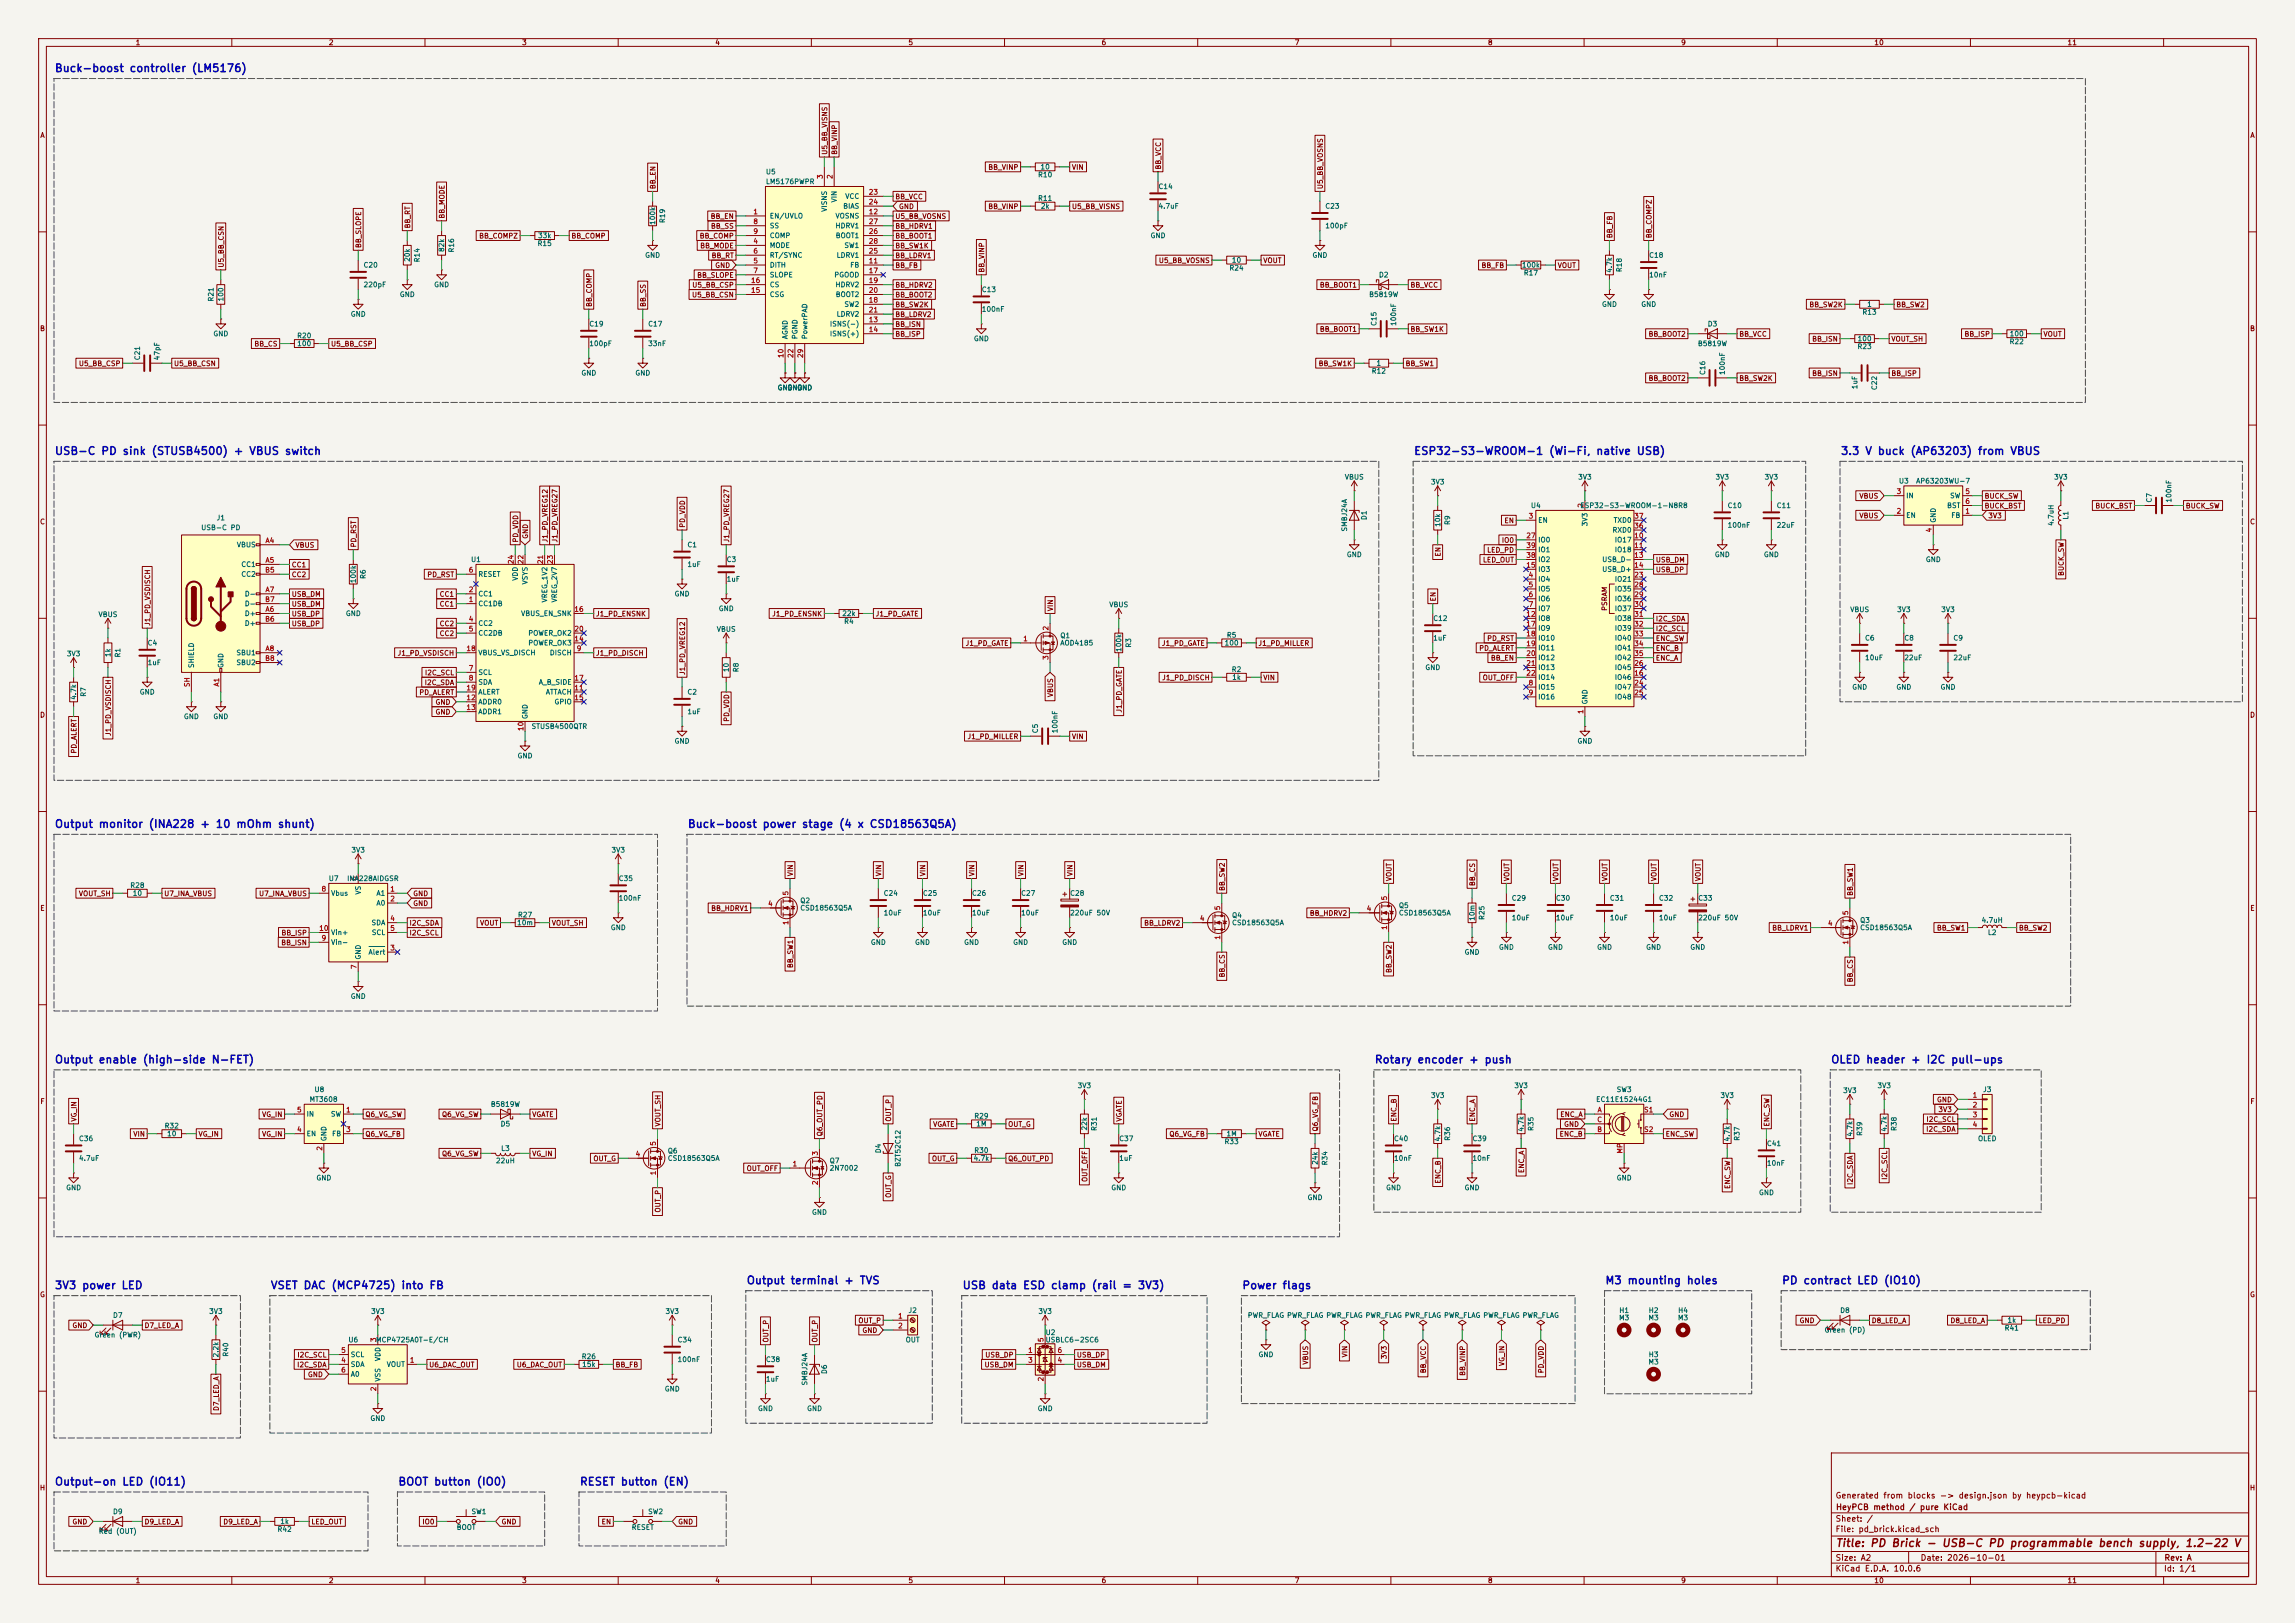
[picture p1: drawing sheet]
<svg xmlns="http://www.w3.org/2000/svg" width="594mm" height="420mm" viewBox="0 0 594 420" stroke-linecap="round" stroke-linejoin="round" font-family="sans-serif">
<defs><g id="words">
<g font-size="2" fill="#0000c2">
<text x="14" y="19.1">Buck-boost controller (LM5176)</text>
<text x="14" y="118.2">USB-C PD sink (STUSB4500) + VBUS switch</text>
<text x="365.8" y="118.2">ESP32-S3-WROOM-1 (Wi-Fi, native USB)</text>
<text x="476.3" y="118.2">3.3 V buck (AP63203) from VBUS</text>
<text x="14" y="214.7">Output monitor (INA228 + 10 mOhm shunt)</text>
<text x="177.9" y="214.7">Buck-boost power stage (4 x CSD18563Q5A)</text>
<text x="14" y="275.7">Output enable (high-side N-FET)</text>
<text x="355.7" y="275.7">Rotary encoder + push</text>
<text x="473.8" y="275.7">OLED header + I2C pull-ups</text>
<text x="14" y="334.1">3V3 power LED</text>
<text x="69.9" y="334.1">VSET DAC (MCP4725) into FB</text>
<text x="193.1" y="332.8">Output terminal + TVS</text>
<text x="249" y="334.1">USB data ESD clamp (rail = 3V3)</text>
<text x="321.4" y="334.1">Power flags</text>
<text x="415.4" y="332.8">M3 mounting holes</text>
<text x="461.1" y="332.8">PD contract LED (IO10)</text>
<text x="14" y="384.9">Output-on LED (IO11)</text>
<text x="102.9" y="384.9">BOOT button (IO0)</text>
<text x="149.9" y="384.9">RESET button (EN)</text>
</g>
<text font-size="2" fill="#840000" x="475" y="400.8">Title: PD Brick - USB-C PD programmable bench supply, 1.2-22 V</text>
<g font-size="1.5" fill="#840000">
<text x="475" y="388.1">Generated from blocks -&gt; design.json by heypcb-kicad</text>
<text x="475" y="394.1">Sheet: /</text>
<text x="475.1" y="391.1">HeyPCB method / pure KiCad</text>
<text x="475" y="396.8">File: pd_brick.kicad_sch</text>
<text x="475" y="407">KiCad E.D.A. 10.0.6</text>
<text x="475" y="404.2">Size: A2</text>
<text x="497" y="404.2">Date: 2026-10-01</text>
<text x="560" y="407">Id: 1/1</text>
<text x="560.1" y="404.2">Rev: A</text>
</g>
<g font-size="1.3" fill="#840000">
<text x="35" y="12">1</text>
<text x="85" y="12">2</text>
<text x="135" y="12">3</text>
<text x="185" y="12">4</text>
<text x="235" y="12">5</text>
<text x="285" y="12">6</text>
<text x="335" y="12">7</text>
<text x="385" y="12">8</text>
<text x="435" y="12">9</text>
<text x="485" y="12">10</text>
<text x="535" y="12">11</text>
<text x="10.3" y="36">A</text>
<text x="582.3" y="36">A</text>
<text x="214.4" y="40.2" transform="rotate(-90 214.4 40.2)">U5_BB_VISNS</text>
<text x="217" y="40.2" transform="rotate(-90 217 40.2)">BB_VINP</text>
<text x="255.7" y="44.2">BB_VINP</text>
<text x="277.3" y="44.2">VIN</text>
<text x="300.8" y="44" transform="rotate(-90 300.8 44)">BB_VCC</text>
<text x="170" y="49.1" transform="rotate(-90 170 49.1)">BB_EN</text>
<text x="231.6" y="51.9">BB_VCC</text>
<text x="342.7" y="49.1" transform="rotate(-90 342.7 49.1)">U5_BB_VOSNS</text>
<text x="106.5" y="59.2" transform="rotate(-90 106.5 59.2)">BB_RT</text>
<text x="115.4" y="56.7" transform="rotate(-90 115.4 56.7)">BB_MODE</text>
<text x="183.8" y="56.9">BB_EN</text>
<text x="183.9" y="59.5">BB_SS</text>
<text x="231.6" y="56.9">U5_BB_VOSNS</text>
<text x="231.6" y="59.5">BB_HDRV1</text>
<text x="232.5" y="54.4">GND</text>
<text x="255.7" y="54.4">BB_VINP</text>
<text x="277.3" y="54.4">U5_BB_VISNS</text>
<text x="93.8" y="64.3" transform="rotate(-90 93.8 64.3)">BB_SLOPE</text>
<text x="123.9" y="62">BB_COMPZ</text>
<text x="147.8" y="62">BB_COMP</text>
<text x="181" y="62">BB_COMP</text>
<text x="181.1" y="64.6">BB_MODE</text>
<text x="231.6" y="62">BB_BOOT1</text>
<text x="231.6" y="64.6">BB_SW1K</text>
<text x="417.6" y="61.8" transform="rotate(-90 417.6 61.8)">BB_FB</text>
<text x="427.8" y="61.8" transform="rotate(-90 427.8 61.8)">BB_COMPZ</text>
<text x="58.2" y="69.4" transform="rotate(-90 58.2 69.4)">U5_BB_CSN</text>
<text x="184.1" y="67.1">BB_RT</text>
<text x="185" y="69.6">GND</text>
<text x="231.6" y="67.1">BB_LDRV1</text>
<text x="231.6" y="69.6">BB_FB</text>
<text x="255.1" y="70.7" transform="rotate(-90 255.1 70.7)">BB_VINP</text>
<text x="299.8" y="68.4">U5_BB_VOSNS</text>
<text x="326.8" y="68.4">VOUT</text>
<text x="383.3" y="69.6">BB_FB</text>
<text x="403" y="69.6">VOUT</text>
<text x="179" y="77.3">U5_BB_CSN</text>
<text x="179" y="74.7">U5_BB_CSP</text>
<text x="180.3" y="72.2">BB_SLOPE</text>
<text x="231.6" y="74.7">BB_HDRV2</text>
<text x="231.6" y="77.3">BB_BOOT2</text>
<text x="341.5" y="74.7">BB_BOOT1</text>
<text x="364.9" y="74.7">BB_VCC</text>
<text x="153.5" y="79.6" transform="rotate(-90 153.5 79.6)">BB_COMP</text>
<text x="167.4" y="79.6" transform="rotate(-90 167.4 79.6)">BB_SS</text>
<text x="231.6" y="79.8">BB_SW2K</text>
<text x="231.6" y="82.3">BB_LDRV2</text>
<text x="468.2" y="79.8">BB_SW2K</text>
<text x="490.7" y="79.8">BB_SW2</text>
<text x="10.2" y="86">B</text>
<text x="65.7" y="90">BB_CS</text>
<text x="85.5" y="90">U5_BB_CSP</text>
<text x="231.6" y="84.9">BB_ISN</text>
<text x="231.6" y="87.4">BB_ISP</text>
<text x="341.5" y="86.1">BB_BOOT1</text>
<text x="364.9" y="86.1">BB_SW1K</text>
<text x="426.6" y="87.4">BB_BOOT2</text>
<text x="450" y="87.4">BB_VCC</text>
<text x="468.9" y="88.7">BB_ISN</text>
<text x="489.4" y="88.7">VOUT_SH</text>
<text x="508.3" y="87.4">BB_ISP</text>
<text x="528.8" y="87.4">VOUT</text>
<text x="582.2" y="86">B</text>
<text x="20.3" y="95">U5_BB_CSP</text>
<text x="44.9" y="95">U5_BB_CSN</text>
<text x="341.2" y="95">BB_SW1K</text>
<text x="363.7" y="95">BB_SW1</text>
<text x="426.6" y="98.8">BB_BOOT2</text>
<text x="450" y="98.8">BB_SW2K</text>
<text x="468.9" y="97.6">BB_ISN</text>
<text x="489.4" y="97.6">BB_ISP</text>
<text x="481.1" y="129.3">VBUS</text>
<text x="513.5" y="129.3">BUCK_SW</text>
<text x="513.5" y="131.9">BUCK_BST</text>
<text x="542.2" y="131.9">BUCK_BST</text>
<text x="565.6" y="131.9">BUCK_SW</text>
<text x="10.2" y="136">C</text>
<text x="177.6" y="136.7" transform="rotate(-90 177.6 136.7)">PD_VDD</text>
<text x="389.2" y="135.7">EN</text>
<text x="481.1" y="134.4">VBUS</text>
<text x="514.5" y="134.4">3V3</text>
<text x="582.2" y="136">C</text>
<text x="76.3" y="142">VBUS</text>
<text x="92.5" y="141.8" transform="rotate(-90 92.5 141.8)">PD_RST</text>
<text x="134.4" y="140.5" transform="rotate(-90 134.4 140.5)">PD_VDD</text>
<text x="136.9" y="139.6" transform="rotate(-90 136.9 139.6)">GND</text>
<text x="142" y="140.5" transform="rotate(-90 142 140.5)">J1_PD_VREG12</text>
<text x="144.6" y="140.5" transform="rotate(-90 144.6 140.5)">J1_PD_VREG27</text>
<text x="189" y="140.5" transform="rotate(-90 189 140.5)">J1_PD_VREG27</text>
<text x="384.8" y="143.3">LED_PD</text>
<text x="388.6" y="140.8">IO0</text>
<text x="75.4" y="149.6">CC2</text>
<text x="75.4" y="147.1">CC1</text>
<text x="110.5" y="149.6">PD_RST</text>
<text x="373.2" y="144.2" transform="rotate(-90 373.2 144.2)">EN</text>
<text x="383.7" y="145.8">LED_OUT</text>
<text x="428.4" y="145.8">USB_DM</text>
<text x="428.4" y="148.4">USB_DP</text>
<text x="534.5" y="149.2" transform="rotate(-90 534.5 149.2)">BUCK_SW</text>
<text x="75.4" y="154.7">USB_DM</text>
<text x="113.7" y="154.7">CC1</text>
<text x="371.9" y="155.8" transform="rotate(-90 371.9 155.8)">EN</text>
<text x="75.4" y="157.3">USB_DM</text>
<text x="75.4" y="159.8">USB_DP</text>
<text x="113.7" y="157.3">CC1</text>
<text x="154.1" y="159.8">J1_PD_ENSNK</text>
<text x="199.7" y="159.8">J1_PD_ENSNK</text>
<text x="226.5" y="159.8">J1_PD_GATE</text>
<text x="272.8" y="158.3" transform="rotate(-90 272.8 158.3)">VIN</text>
<text x="416.3" y="158.2" transform="rotate(-90 416.3 158.2)">PSRAM</text>
<text x="428.4" y="161.1">I2C_SDA</text>
<text x="39.2" y="162.1" transform="rotate(-90 39.2 162.1)">J1_PD_VSDISCH</text>
<text x="75.4" y="162.3">USB_DP</text>
<text x="113.7" y="164.9">CC2</text>
<text x="113.7" y="162.3">CC2</text>
<text x="249.8" y="167.4">J1_PD_GATE</text>
<text x="300.6" y="167.4">J1_PD_GATE</text>
<text x="325.6" y="167.4">J1_PD_MILLER</text>
<text x="384.8" y="166.2">PD_RST</text>
<text x="428.4" y="163.6">I2C_SCL</text>
<text x="428.4" y="166.2">ENC_SW</text>
<text x="102.8" y="170">J1_PD_VSDISCH</text>
<text x="154.1" y="170">J1_PD_DISCH</text>
<text x="382.7" y="168.7">PD_ALERT</text>
<text x="385.7" y="171.2">BB_EN</text>
<text x="428.4" y="168.7">ENC_B</text>
<text x="428.4" y="171.2">ENC_A</text>
<text x="109.8" y="177.6">I2C_SDA</text>
<text x="109.8" y="175">I2C_SCL</text>
<text x="177.6" y="174.8" transform="rotate(-90 177.6 174.8)">J1_PD_VREG12</text>
<text x="300.6" y="176.3">J1_PD_DISCH</text>
<text x="326.8" y="176.3">VIN</text>
<text x="383.6" y="176.3">OUT_OFF</text>
<text x="10.2" y="186">D</text>
<text x="108.4" y="180.1">PD_ALERT</text>
<text x="112.6" y="185.2">GND</text>
<text x="112.6" y="182.7">GND</text>
<text x="272.8" y="180.5" transform="rotate(-90 272.8 180.5)">VBUS</text>
<text x="290.6" y="184.6" transform="rotate(-90 290.6 184.6)">J1_PD_GATE</text>
<text x="582.2" y="186">D</text>
<text x="29" y="190.6" transform="rotate(-90 29 190.6)">J1_PD_VSDISCH</text>
<text x="189" y="186.9" transform="rotate(-90 189 186.9)">PD_VDD</text>
<text x="250.3" y="191.6">J1_PD_MILLER</text>
<text x="277.3" y="191.6">VIN</text>
<text x="20.1" y="195.1" transform="rotate(-90 20.1 195.1)">PD_ALERT</text>
<text x="205.5" y="226.9" transform="rotate(-90 205.5 226.9)">VIN</text>
<text x="228.4" y="226.9" transform="rotate(-90 228.4 226.9)">VIN</text>
<text x="239.8" y="226.9" transform="rotate(-90 239.8 226.9)">VIN</text>
<text x="252.5" y="226.9" transform="rotate(-90 252.5 226.9)">VIN</text>
<text x="265.2" y="226.9" transform="rotate(-90 265.2 226.9)">VIN</text>
<text x="277.9" y="226.9" transform="rotate(-90 277.9 226.9)">VIN</text>
<text x="20.3" y="232.2">VOUT_SH</text>
<text x="42.4" y="232.2">U7_INA_VBUS</text>
<text x="66.9" y="232.2">U7_INA_VBUS</text>
<text x="106.8" y="232.2">GND</text>
<text x="317.3" y="230.7" transform="rotate(-90 317.3 230.7)">BB_SW2</text>
<text x="360.5" y="228.2" transform="rotate(-90 360.5 228.2)">VOUT</text>
<text x="382.1" y="229.4" transform="rotate(-90 382.1 229.4)">BB_CS</text>
<text x="390.9" y="228.2" transform="rotate(-90 390.9 228.2)">VOUT</text>
<text x="403.6" y="228.2" transform="rotate(-90 403.6 228.2)">VOUT</text>
<text x="416.3" y="228.2" transform="rotate(-90 416.3 228.2)">VOUT</text>
<text x="429" y="228.2" transform="rotate(-90 429 228.2)">VOUT</text>
<text x="440.5" y="228.2" transform="rotate(-90 440.5 228.2)">VOUT</text>
<text x="479.8" y="232" transform="rotate(-90 479.8 232)">BB_SW1</text>
<text x="10.3" y="236">E</text>
<text x="105.9" y="239.8">I2C_SDA</text>
<text x="106.8" y="234.7">GND</text>
<text x="124.1" y="239.8">VOUT</text>
<text x="142.7" y="239.8">VOUT_SH</text>
<text x="183.9" y="236">BB_HDRV1</text>
<text x="296" y="239.8">BB_LDRV2</text>
<text x="338.9" y="237.3">BB_HDRV2</text>
<text x="582.3" y="236">E</text>
<text x="72.7" y="244.9">BB_ISN</text>
<text x="72.7" y="242.4">BB_ISP</text>
<text x="105.9" y="242.4">I2C_SCL</text>
<text x="458.6" y="241.1">BB_LDRV1</text>
<text x="501.2" y="241.1">BB_SW1</text>
<text x="522.4" y="241.1">BB_SW2</text>
<text x="205.5" y="250.7" transform="rotate(-90 205.5 250.7)">BB_SW1</text>
<text x="360.5" y="251.9" transform="rotate(-90 360.5 251.9)">BB_SW2</text>
<text x="317.3" y="253.1" transform="rotate(-90 317.3 253.1)">BB_CS</text>
<text x="479.8" y="254.3" transform="rotate(-90 479.8 254.3)">BB_CS</text>
<text x="10.3" y="286">F</text>
<text x="501.2" y="285.5">GND</text>
<text x="582.3" y="286">F</text>
<text x="20.1" y="290.4" transform="rotate(-90 20.1 290.4)">VG_IN</text>
<text x="67.7" y="289.3">VG_IN</text>
<text x="94.4" y="289.3">Q6_VG_SW</text>
<text x="114.3" y="289.3">Q6_VG_SW</text>
<text x="137.6" y="289.3">VGATE</text>
<text x="171.2" y="291.7" transform="rotate(-90 171.2 291.7)">VOUT_SH</text>
<text x="230.9" y="290.4" transform="rotate(-90 230.9 290.4)">OUT_P</text>
<text x="241.4" y="291.9">VGATE</text>
<text x="260.8" y="291.9">OUT_G</text>
<text x="290.6" y="290.4" transform="rotate(-90 290.6 290.4)">VGATE</text>
<text x="341.4" y="292.9" transform="rotate(-90 341.4 292.9)">Q6_VG_FB</text>
<text x="361.7" y="290.4" transform="rotate(-90 361.7 290.4)">ENC_B</text>
<text x="382.1" y="290.4" transform="rotate(-90 382.1 290.4)">ENC_A</text>
<text x="403.7" y="289.3">ENC_A</text>
<text x="404.7" y="291.9">GND</text>
<text x="431.9" y="289.3">GND</text>
<text x="458.3" y="291.7" transform="rotate(-90 458.3 291.7)">ENC_SW</text>
<text x="498.4" y="293.2">I2C_SDA</text>
<text x="498.5" y="290.6">I2C_SCL</text>
<text x="501.6" y="288.1">3V3</text>
<text x="34.4" y="294.4">VIN</text>
<text x="51.2" y="294.4">VG_IN</text>
<text x="67.7" y="294.4">VG_IN</text>
<text x="94.4" y="294.4">Q6_VG_FB</text>
<text x="114.3" y="299.5">Q6_VG_SW</text>
<text x="137.6" y="299.5">VG_IN</text>
<text x="213.1" y="294.2" transform="rotate(-90 213.1 294.2)">Q6_OUT_PD</text>
<text x="302.5" y="294.4">Q6_VG_FB</text>
<text x="325.6" y="294.4">VGATE</text>
<text x="403.5" y="294.4">ENC_B</text>
<text x="431" y="294.4">ENC_SW</text>
<text x="153.5" y="300.8">OUT_G</text>
<text x="193.1" y="303.3">OUT_OFF</text>
<text x="241.1" y="300.8">OUT_G</text>
<text x="260.8" y="300.8">Q6_OUT_PD</text>
<text x="281.7" y="306" transform="rotate(-90 281.7 306)">OUT_OFF</text>
<text x="394.8" y="303.7" transform="rotate(-90 394.8 303.7)">ENC_A</text>
<text x="488.7" y="305.4" transform="rotate(-90 488.7 305.4)">I2C_SCL</text>
<text x="230.9" y="310.1" transform="rotate(-90 230.9 310.1)">OUT_G</text>
<text x="373.2" y="306.4" transform="rotate(-90 373.2 306.4)">ENC_B</text>
<text x="448.1" y="307.8" transform="rotate(-90 448.1 307.8)">ENC_SW</text>
<text x="479.8" y="306.8" transform="rotate(-90 479.8 306.8)">I2C_SDA</text>
<text x="171.2" y="313.9" transform="rotate(-90 171.2 313.9)">OUT_P</text>
<text x="10.2" y="336">G</text>
<text x="582.2" y="336">G</text>
<text x="18.6" y="344">GND</text>
<text x="37.3" y="344">D7_LED_A</text>
<text x="199.2" y="347.5" transform="rotate(-90 199.2 347.5)">OUT_P</text>
<text x="211.9" y="347.5" transform="rotate(-90 211.9 347.5)">OUT_P</text>
<text x="222" y="342.7">OUT_P</text>
<text x="223.1" y="345.2">GND</text>
<text x="465.6" y="342.7">GND</text>
<text x="484.3" y="342.7">D8_LED_A</text>
<text x="504.7" y="342.7">D8_LED_A</text>
<text x="527.5" y="342.7">LED_PD</text>
<text x="76.8" y="351.6">I2C_SCL</text>
<text x="254.9" y="351.6">USB_DP</text>
<text x="278.6" y="351.6">USB_DP</text>
<text x="338.9" y="353.3" transform="rotate(-90 338.9 353.3)">VBUS</text>
<text x="349" y="351.4" transform="rotate(-90 349 351.4)">VIN</text>
<text x="359.2" y="351.9" transform="rotate(-90 359.2 351.9)">3V3</text>
<text x="389.7" y="353.6" transform="rotate(-90 389.7 353.6)">VG_IN</text>
<text x="76.8" y="354.1">I2C_SDA</text>
<text x="79.6" y="356.7">GND</text>
<text x="110.9" y="354.1">U6_DAC_OUT</text>
<text x="133.6" y="354.1">U6_DAC_OUT</text>
<text x="159.2" y="354.1">BB_FB</text>
<text x="254.7" y="354.1">USB_DM</text>
<text x="278.6" y="354.1">USB_DM</text>
<text x="369.4" y="355.5" transform="rotate(-90 369.4 355.5)">BB_VCC</text>
<text x="379.5" y="356.2" transform="rotate(-90 379.5 356.2)">BB_VINP</text>
<text x="399.8" y="355.5" transform="rotate(-90 399.8 355.5)">PD_VDD</text>
<text x="56.9" y="365.3" transform="rotate(-90 56.9 365.3)">D7_LED_A</text>
<text x="10.2" y="386">H</text>
<text x="582.2" y="386">H</text>
<text x="18.6" y="394.8">GND</text>
<text x="37.3" y="394.8">D9_LED_A</text>
<text x="57.7" y="394.8">D9_LED_A</text>
<text x="80.5" y="394.8">LED_OUT</text>
<text x="109.2" y="394.8">IO0</text>
<text x="129.7" y="394.8">GND</text>
<text x="155.6" y="394.8">EN</text>
<text x="175.4" y="394.8">GND</text>
<text x="35" y="410">1</text>
<text x="85" y="410">2</text>
<text x="135" y="410">3</text>
<text x="185" y="410">4</text>
<text x="235" y="410">5</text>
<text x="285" y="410">6</text>
<text x="335" y="410">7</text>
<text x="385" y="410">8</text>
<text x="435" y="410">9</text>
<text x="485" y="410">10</text>
<text x="535" y="410">11</text>
</g>
<g font-size="1.3" fill="#006464">
<text x="198.1" y="45.4">U5</text>
<text x="198.1" y="48">LM5176PWPR</text>
<text x="268.5" y="46.2">R10</text>
<text x="269.2" y="44.1">10</text>
<text x="216.9" y="52.5" transform="rotate(-90 216.9 52.5)">VIN</text>
<text x="218.6" y="51.8">VCC</text>
<text x="268.5" y="52.3">R11</text>
<text x="299.7" y="49.2">C14</text>
<text x="169.9" y="58.3" transform="rotate(-90 169.9 58.3)">100k</text>
<text x="172.4" y="57.9" transform="rotate(-90 172.4 57.9)">R19</text>
<text x="199.1" y="56.8">EN/UVLO</text>
<text x="199.1" y="59.4">SS</text>
<text x="214.3" y="54.9" transform="rotate(-90 214.3 54.9)">VISNS</text>
<text x="216.1" y="56.8">VOSNS</text>
<text x="216.1" y="59.4">HDRV1</text>
<text x="218.1" y="54.3">BIAS</text>
<text x="269.3" y="54.3">2k</text>
<text x="299.7" y="54.3">4.7uF</text>
<text x="342.9" y="54.3">C23</text>
<text x="342.9" y="59.4">100pF</text>
<text x="115.3" y="65.4" transform="rotate(-90 115.3 65.4)">82k</text>
<text x="117.8" y="65.5" transform="rotate(-90 117.8 65.5)">R16</text>
<text x="139" y="64">R15</text>
<text x="139.1" y="61.9">33k</text>
<text x="199.1" y="64.5">MODE</text>
<text x="199.1" y="61.9">COMP</text>
<text x="216.2" y="61.9">BOOT1</text>
<text x="218.4" y="64.5">SW1</text>
<text x="297.7" y="61.9">GND</text>
<text x="94" y="69.5">C20</text>
<text x="106.4" y="67.9" transform="rotate(-90 106.4 67.9)">20k</text>
<text x="108.9" y="68" transform="rotate(-90 108.9 68)">R14</text>
<text x="166.8" y="67">GND</text>
<text x="199.1" y="69.5">DITH</text>
<text x="199.1" y="67">RT/SYNC</text>
<text x="216.4" y="67">LDRV1</text>
<text x="219.9" y="69.5">FB</text>
<text x="318.1" y="70.3">R24</text>
<text x="318.7" y="68.3">10</text>
<text x="339.6" y="67">GND</text>
<text x="393.8" y="69.5">100k</text>
<text x="394.3" y="71.6">R17</text>
<text x="417.5" y="70.7" transform="rotate(-90 417.5 70.7)">4.7k</text>
<text x="420.1" y="70.6" transform="rotate(-90 420.1 70.6)">R18</text>
<text x="426.7" y="67">C18</text>
<text x="94" y="74.6">220pF</text>
<text x="103.3" y="77.2">GND</text>
<text x="112.2" y="74.6">GND</text>
<text x="199.1" y="72.1">SLOPE</text>
<text x="199.1" y="77.2">CSG</text>
<text x="199.1" y="74.6">CS</text>
<text x="215.8" y="72.1">PGOOD</text>
<text x="216.1" y="74.6">HDRV2</text>
<text x="216.2" y="77.2">BOOT2</text>
<text x="254" y="75.9">C13</text>
<text x="354.2" y="77.2">B5819W</text>
<text x="356.8" y="72.1">D2</text>
<text x="426.7" y="72.1">10nF</text>
<text x="55.6" y="78.2" transform="rotate(-90 55.6 78.2)">R21</text>
<text x="58.1" y="78.1" transform="rotate(-90 58.1 78.1)">100</text>
<text x="90.6" y="82.2">GND</text>
<text x="216.4" y="82.2">LDRV2</text>
<text x="218.4" y="79.7">SW2</text>
<text x="254" y="81">100nF</text>
<text x="414.5" y="79.7">GND</text>
<text x="424.7" y="79.7">GND</text>
<text x="481.9" y="81.7">R13</text>
<text x="483.1" y="79.7">1</text>
<text x="55.1" y="87.3">GND</text>
<text x="76.8" y="87.8">R20</text>
<text x="76.8" y="89.9">100</text>
<text x="152.4" y="84.8">C19</text>
<text x="152.4" y="89.9">100pF</text>
<text x="167.6" y="84.8">C17</text>
<text x="167.6" y="89.9">33nF</text>
<text x="204.2" y="87.9" transform="rotate(-90 204.2 87.9)">AGND</text>
<text x="206.7" y="87.9" transform="rotate(-90 206.7 87.9)">PGND</text>
<text x="209.2" y="87.9" transform="rotate(-90 209.2 87.9)">PowerPAD</text>
<text x="214.7" y="84.8">ISNS(-)</text>
<text x="214.7" y="87.3">ISNS(+)</text>
<text x="251.9" y="88.6">GND</text>
<text x="356.6" y="84.5" transform="rotate(-90 356.6 84.5)">C15</text>
<text x="361.6" y="84.5" transform="rotate(-90 361.6 84.5)">100nF</text>
<text x="439.3" y="89.9">B5819W</text>
<text x="441.9" y="84.8">D3</text>
<text x="480.7" y="88.6">100</text>
<text x="520" y="89.4">R22</text>
<text x="520" y="87.3">100</text>
<text x="36.5" y="93.4" transform="rotate(-90 36.5 93.4)">C21</text>
<text x="41.6" y="93.4" transform="rotate(-90 41.6 93.4)">47pF</text>
<text x="356.1" y="94.9">1</text>
<text x="480.6" y="90.6">R23</text>
<text x="150.3" y="97.5">GND</text>
<text x="164.3" y="97.5">GND</text>
<text x="201.1" y="101.3">GND</text>
<text x="203.7" y="101.3">GND</text>
<text x="206.2" y="101.3">GND</text>
<text x="354.9" y="97">R12</text>
<text x="441.7" y="97.2" transform="rotate(-90 441.7 97.2)">C16</text>
<text x="446.7" y="97.2" transform="rotate(-90 446.7 97.2)">100nF</text>
<text x="481" y="100.8" transform="rotate(-90 481 100.8)">1uF</text>
<text x="486.1" y="101.1" transform="rotate(-90 486.1 101.1)">C22</text>
<text x="347.9" y="124.4">VBUS</text>
<text x="370.2" y="125.7">3V3</text>
<text x="408.3" y="124.4">3V3</text>
<text x="443.9" y="124.4">3V3</text>
<text x="456.6" y="124.4">3V3</text>
<text x="491.4" y="125.4">U3</text>
<text x="495.8" y="125.4">AP63203WU-7</text>
<text x="531.5" y="124.4">3V3</text>
<text x="396.1" y="131.8">U4</text>
<text x="408.9" y="131.8">ESP32-S3-WROOM-1-N8R8</text>
<text x="447" y="131.8">C10</text>
<text x="459.7" y="131.8">C11</text>
<text x="493.2" y="129.2">IN</text>
<text x="503.8" y="131.8">BST</text>
<text x="504.6" y="129.2">SW</text>
<text x="557.2" y="130.2" transform="rotate(-90 557.2 130.2)">C7</text>
<text x="562.3" y="130.2" transform="rotate(-90 562.3 130.2)">100nF</text>
<text x="51.9" y="137.5">USB-C PD</text>
<text x="55.9" y="134.9">J1</text>
<text x="348.9" y="137.7" transform="rotate(-90 348.9 137.7)">SMBJ24A</text>
<text x="354" y="134.7" transform="rotate(-90 354 134.7)">D1</text>
<text x="373.1" y="136.5" transform="rotate(-90 373.1 136.5)">10k</text>
<text x="375.6" y="136" transform="rotate(-90 375.6 136)">R9</text>
<text x="398" y="135.6">EN</text>
<text x="411.2" y="136.3" transform="rotate(-90 411.2 136.3)">3V3</text>
<text x="417.5" y="135.6">TXD0</text>
<text x="447" y="136.9">100nF</text>
<text x="459.7" y="136.9">22uF</text>
<text x="493.2" y="134.3">EN</text>
<text x="501.3" y="135.4" transform="rotate(-90 501.3 135.4)">GND</text>
<text x="504.9" y="134.3">FB</text>
<text x="531.8" y="136.2" transform="rotate(-90 531.8 136.2)">4.7uH</text>
<text x="535.6" y="134.6" transform="rotate(-90 535.6 134.6)">L1</text>
<text x="61.2" y="141.9">VBUS</text>
<text x="177.8" y="141.9">C1</text>
<text x="398" y="140.7">IO0</text>
<text x="398" y="143.2">IO1</text>
<text x="417.2" y="138.1">RXD0</text>
<text x="417.8" y="140.7">IO17</text>
<text x="417.8" y="143.2">IO18</text>
<text x="62.3" y="147">CC1</text>
<text x="62.3" y="149.6">CC2</text>
<text x="94.9" y="150" transform="rotate(-90 94.9 150)">R6</text>
<text x="121.8" y="145.7">U1</text>
<text x="123.7" y="149.6">RESET</text>
<text x="177.8" y="147">1uF</text>
<text x="187.9" y="145.7">C3</text>
<text x="348.5" y="144.5">GND</text>
<text x="398" y="148.3">IO3</text>
<text x="398" y="145.7">IO2</text>
<text x="414.6" y="145.7">USB_D-</text>
<text x="414.6" y="148.3">USB_D+</text>
<text x="443.7" y="144.5">GND</text>
<text x="456.4" y="144.5">GND</text>
<text x="498.3" y="145.7">GND</text>
<text x="63.2" y="154.6">D-</text>
<text x="92.4" y="151" transform="rotate(-90 92.4 151)">100k</text>
<text x="123.7" y="154.6">CC1</text>
<text x="134.3" y="150.4" transform="rotate(-90 134.3 150.4)">VDD</text>
<text x="136.9" y="151.4" transform="rotate(-90 136.9 151.4)">VSYS</text>
<text x="174.5" y="154.6">GND</text>
<text x="187.9" y="150.8">1uF</text>
<text x="398" y="150.8">IO4</text>
<text x="398" y="153.4">IO5</text>
<text x="398" y="155.9">IO6</text>
<text x="417.8" y="150.8">IO21</text>
<text x="417.8" y="153.4">IO35</text>
<text x="417.8" y="155.9">IO36</text>
<text x="25.4" y="160">VBUS</text>
<text x="63.2" y="159.7">D+</text>
<text x="63.2" y="157.2">D-</text>
<text x="89.4" y="159.7">GND</text>
<text x="123.7" y="157.2">CC1DB</text>
<text x="134.7" y="159.7">VBUS_EN_SNK</text>
<text x="141.9" y="156" transform="rotate(-90 141.9 156)">VREG_1V2</text>
<text x="144.5" y="156" transform="rotate(-90 144.5 156)">VREG_2V7</text>
<text x="185.9" y="158.4">GND</text>
<text x="217.9" y="159.7">22k</text>
<text x="218.3" y="161.7">R4</text>
<text x="287" y="157.4">VBUS</text>
<text x="370.8" y="161">C12</text>
<text x="398" y="158.4">IO7</text>
<text x="398" y="161">IO8</text>
<text x="417.8" y="158.4">IO37</text>
<text x="417.8" y="161">IO38</text>
<text x="478.8" y="158.7">VBUS</text>
<text x="490.9" y="158.7">3V3</text>
<text x="502.3" y="158.7">3V3</text>
<text x="38.1" y="167.3">C4</text>
<text x="63.2" y="162.3">D+</text>
<text x="123.7" y="162.3">CC2</text>
<text x="123.7" y="164.8">CC2DB</text>
<text x="136.6" y="167.3">POWER_OK3</text>
<text x="136.6" y="164.8">POWER_OK2</text>
<text x="185.4" y="163.8">VBUS</text>
<text x="274.3" y="165.4">Q1</text>
<text x="274.3" y="167.3">AOD4185</text>
<text x="293.1" y="167.7" transform="rotate(-90 293.1 167.7)">R3</text>
<text x="316.8" y="167.3">100</text>
<text x="317.4" y="165.3">R5</text>
<text x="370.8" y="166.1">1uF</text>
<text x="398" y="163.5">IO9</text>
<text x="398" y="166.1">IO10</text>
<text x="417.8" y="163.5">IO39</text>
<text x="417.8" y="166.1">IO40</text>
<text x="482.6" y="166.1">C6</text>
<text x="492.7" y="166.1">C8</text>
<text x="505.4" y="166.1">C9</text>
<text x="17.2" y="170.1">3V3</text>
<text x="28.9" y="170.2" transform="rotate(-90 28.9 170.2)">1k</text>
<text x="31.4" y="170.3" transform="rotate(-90 31.4 170.3)">R1</text>
<text x="38.1" y="172.4">1uF</text>
<text x="50.5" y="173" transform="rotate(-90 50.5 173)">SHIELD</text>
<text x="58.1" y="173" transform="rotate(-90 58.1 173)">GND</text>
<text x="61" y="169.9">SBU1</text>
<text x="61" y="172.4">SBU2</text>
<text x="123.7" y="169.9">VBUS_VS_DISCH</text>
<text x="142.2" y="169.9">DISCH</text>
<text x="290.5" y="168.8" transform="rotate(-90 290.5 168.8)">100k</text>
<text x="368.8" y="173.7">GND</text>
<text x="398" y="168.6">IO11</text>
<text x="398" y="171.1">IO12</text>
<text x="398" y="173.7">IO13</text>
<text x="417.8" y="173.7">IO45</text>
<text x="417.8" y="168.6">IO41</text>
<text x="417.8" y="171.1">IO42</text>
<text x="482.6" y="171.1">10uF</text>
<text x="492.7" y="171.1">22uF</text>
<text x="505.4" y="171.1">22uF</text>
<text x="123.7" y="175">SCL</text>
<text x="123.7" y="177.5">SDA</text>
<text x="139.3" y="177.5">A_B_SIDE</text>
<text x="188.9" y="174.1" transform="rotate(-90 188.9 174.1)">10</text>
<text x="191.5" y="174.1" transform="rotate(-90 191.5 174.1)">R8</text>
<text x="318.7" y="174.2">R2</text>
<text x="318.8" y="176.2">1k</text>
<text x="398" y="178.8">IO15</text>
<text x="398" y="176.2">IO14</text>
<text x="417.8" y="176.2">IO46</text>
<text x="417.8" y="178.8">IO47</text>
<text x="479.3" y="178.8">GND</text>
<text x="490.7" y="178.8">GND</text>
<text x="502.1" y="178.8">GND</text>
<text x="20" y="181.2" transform="rotate(-90 20 181.2)">4.7k</text>
<text x="22.6" y="180.4" transform="rotate(-90 22.6 180.4)">R7</text>
<text x="36" y="180">GND</text>
<text x="123.7" y="182.6">ADDR0</text>
<text x="123.7" y="185.1">ADDR1</text>
<text x="123.7" y="180">ALERT</text>
<text x="141.1" y="180">ATTACH</text>
<text x="143.4" y="182.6">GPIO</text>
<text x="177.8" y="180">C2</text>
<text x="177.8" y="185.1">1uF</text>
<text x="398" y="181.3">IO16</text>
<text x="411.2" y="182.4" transform="rotate(-90 411.2 182.4)">GND</text>
<text x="417.8" y="181.3">IO48</text>
<text x="47.5" y="186.4">GND</text>
<text x="55.1" y="186.4">GND</text>
<text x="136.9" y="186.2" transform="rotate(-90 136.9 186.2)">GND</text>
<text x="137.5" y="188.9">STUSB4500QTR</text>
<text x="268.9" y="189.9" transform="rotate(-90 268.9 189.9)">C5</text>
<text x="274" y="189.9" transform="rotate(-90 274 189.9)">100nF</text>
<text x="133.8" y="196.5">GND</text>
<text x="174.5" y="192.7">GND</text>
<text x="408.1" y="192.7">GND</text>
<text x="90.8" y="220.9">3V3</text>
<text x="158.1" y="220.9">3V3</text>
<text x="33.6" y="230.1">R28</text>
<text x="34.2" y="232.1">10</text>
<text x="85" y="228.3">U7</text>
<text x="85.6" y="232.1">Vbus</text>
<text x="89.7" y="228.3">INA228AIDGSR</text>
<text x="93.7" y="231.6" transform="rotate(-90 93.7 231.6)">VS</text>
<text x="97.3" y="232.1">A1</text>
<text x="160" y="228.3">C35</text>
<text x="160" y="233.4">100nF</text>
<text x="228.6" y="232.1">C24</text>
<text x="238.7" y="232.1">C25</text>
<text x="251.4" y="232.1">C26</text>
<text x="264.1" y="232.1">C27</text>
<text x="276.8" y="232.1">C28</text>
<text x="391.1" y="233.4">C29</text>
<text x="402.6" y="233.4">C30</text>
<text x="416.5" y="233.4">C31</text>
<text x="429.2" y="233.4">C32</text>
<text x="439.4" y="233.4">C33</text>
<text x="96" y="239.7">SDA</text>
<text x="97.3" y="234.6">A0</text>
<text x="133.7" y="239.7">10m</text>
<text x="133.9" y="237.7">R27</text>
<text x="207" y="234">Q2</text>
<text x="207" y="235.9">CSD18563Q5A</text>
<text x="228.6" y="237.2">10uF</text>
<text x="238.7" y="237.2">10uF</text>
<text x="251.4" y="237.2">10uF</text>
<text x="264.1" y="237.2">10uF</text>
<text x="276.8" y="237.2">220uF 50V</text>
<text x="318.8" y="237.8">Q4</text>
<text x="318.8" y="239.7">CSD18563Q5A</text>
<text x="361.9" y="235.3">Q5</text>
<text x="361.9" y="237.2">CSD18563Q5A</text>
<text x="382" y="238.4" transform="rotate(-90 382 238.4)">10m</text>
<text x="384.5" y="238.2" transform="rotate(-90 384.5 238.2)">R25</text>
<text x="391.1" y="238.5">10uF</text>
<text x="402.6" y="238.5">10uF</text>
<text x="416.5" y="238.5">10uF</text>
<text x="429.2" y="238.5">10uF</text>
<text x="439.4" y="238.5">220uF 50V</text>
<text x="481.3" y="239.1">Q3</text>
<text x="512.7" y="239.1">4.7uH</text>
<text x="85.6" y="244.8">Vin-</text>
<text x="85.6" y="242.3">Vin+</text>
<text x="96.1" y="242.3">SCL</text>
<text x="158" y="241">GND</text>
<text x="225.3" y="244.8">GND</text>
<text x="236.7" y="244.8">GND</text>
<text x="249.4" y="244.8">GND</text>
<text x="262.1" y="244.8">GND</text>
<text x="274.8" y="244.8">GND</text>
<text x="481.3" y="241">CSD18563Q5A</text>
<text x="514.4" y="242.3">L2</text>
<text x="93.7" y="248.4" transform="rotate(-90 93.7 248.4)">GND</text>
<text x="95.2" y="247.3">Alert</text>
<text x="378.9" y="247.3">GND</text>
<text x="387.8" y="246.1">GND</text>
<text x="400.5" y="246.1">GND</text>
<text x="413.2" y="246.1">GND</text>
<text x="425.9" y="246.1">GND</text>
<text x="437.4" y="246.1">GND</text>
<text x="90.6" y="258.8">GND</text>
<text x="278.8" y="281.9">3V3</text>
<text x="391.8" y="281.9">3V3</text>
<text x="485.8" y="281.9">3V3</text>
<text x="80" y="285.4">MT3608</text>
<text x="81.3" y="282.9">U8</text>
<text x="126.9" y="286.7">B5819W</text>
<text x="370.2" y="284.4">3V3</text>
<text x="413" y="285.4">EC11E15244G1</text>
<text x="418.3" y="282.9">SW3</text>
<text x="445.2" y="284.4">3V3</text>
<text x="476.9" y="283.2">3V3</text>
<text x="513.1" y="282.9">J3</text>
<text x="42.5" y="292.3">R32</text>
<text x="79.2" y="289.3">IN</text>
<text x="85.5" y="289.3">SW</text>
<text x="129.4" y="291.8">D5</text>
<text x="252" y="289.8">R29</text>
<text x="252.5" y="291.8">1M</text>
<text x="281.6" y="292.7" transform="rotate(-90 281.6 292.7)">22k</text>
<text x="284.2" y="292.8" transform="rotate(-90 284.2 292.8)">R31</text>
<text x="394.7" y="293" transform="rotate(-90 394.7 293)">4.7k</text>
<text x="397.2" y="292.8" transform="rotate(-90 397.2 292.8)">R35</text>
<text x="488.6" y="293" transform="rotate(-90 488.6 293)">4.7k</text>
<text x="491.2" y="292.8" transform="rotate(-90 491.2 292.8)">R38</text>
<text x="20.3" y="295.6">C36</text>
<text x="43.1" y="294.3">10</text>
<text x="79.2" y="294.3">EN</text>
<text x="84.8" y="295.4" transform="rotate(-90 84.8 295.4)">GND</text>
<text x="85.8" y="294.3">FB</text>
<text x="129.6" y="298.1">L3</text>
<text x="172.7" y="298.8">Q6</text>
<text x="228.3" y="298.5" transform="rotate(-90 228.3 298.5)">D4</text>
<text x="252" y="298.7">R30</text>
<text x="289.5" y="295.6">C37</text>
<text x="316.8" y="296.4">R33</text>
<text x="317.3" y="294.3">1M</text>
<text x="360.7" y="295.6">C40</text>
<text x="373.1" y="295.5" transform="rotate(-90 373.1 295.5)">4.7k</text>
<text x="375.6" y="295.3" transform="rotate(-90 375.6 295.3)">R36</text>
<text x="381" y="295.6">C39</text>
<text x="448" y="295.5" transform="rotate(-90 448 295.5)">4.7k</text>
<text x="450.5" y="295.3" transform="rotate(-90 450.5 295.3)">R37</text>
<text x="457.2" y="296.9">C41</text>
<text x="479.8" y="294.3" transform="rotate(-90 479.8 294.3)">4.7k</text>
<text x="482.3" y="294.1" transform="rotate(-90 482.3 294.1)">R39</text>
<text x="511.8" y="295.6">OLED</text>
<text x="20.3" y="300.7">4.7uF</text>
<text x="81.8" y="305.8">GND</text>
<text x="128.2" y="301.3">22uH</text>
<text x="172.7" y="300.7">CSD18563Q5A</text>
<text x="214.6" y="301.3">Q7</text>
<text x="214.6" y="303.2">2N7002</text>
<text x="233.4" y="302.1" transform="rotate(-90 233.4 302.1)">BZT52C12</text>
<text x="251.8" y="300.7">4.7k</text>
<text x="289.5" y="300.7">1uF</text>
<text x="341.3" y="301.6" transform="rotate(-90 341.3 301.6)">24k</text>
<text x="343.9" y="301.7" transform="rotate(-90 343.9 301.7)">R34</text>
<text x="360.7" y="300.7">10nF</text>
<text x="381" y="300.7">10nF</text>
<text x="418.3" y="305.8">GND</text>
<text x="457.2" y="302">10nF</text>
<text x="17" y="308.3">GND</text>
<text x="287.5" y="308.3">GND</text>
<text x="338.3" y="310.8">GND</text>
<text x="358.6" y="308.3">GND</text>
<text x="378.9" y="308.3">GND</text>
<text x="455.1" y="309.6">GND</text>
<text x="210" y="314.7">GND</text>
<text x="29.1" y="341.3">D7</text>
<text x="54" y="340.3">3V3</text>
<text x="95.9" y="340.3">3V3</text>
<text x="172.1" y="340.3">3V3</text>
<text x="235" y="340.1">J2</text>
<text x="268.6" y="340.3">3V3</text>
<text x="322.8" y="341.3">PWR_FLAG PWR_FLAG PWR_FLAG PWR_FLAG PWR_FLAG PWR_FLAG PWR_FLAG PWR_FLAG</text>
<text x="418.9" y="342">M3</text>
<text x="419" y="340.1">H1</text>
<text x="426.5" y="342">M3</text>
<text x="426.6" y="340.1">H2</text>
<text x="434.2" y="342">M3</text>
<text x="434.2" y="340.1">H4</text>
<text x="476.2" y="340.1">D8</text>
<text x="24.3" y="346.4">Green (PWR)</text>
<text x="90" y="347.7">U6</text>
<text x="97.2" y="347.7">MCP4725A0T-E/CH</text>
<text x="175.2" y="347.7">C34</text>
<text x="234.3" y="347.7">OUT</text>
<text x="270.5" y="345.8">U2</text>
<text x="270.5" y="347.7">USBLC6-2SC6</text>
<text x="472.1" y="345.1">Green (PD)</text>
<text x="518.7" y="344.6">R41</text>
<text x="519.5" y="342.6">1k</text>
<text x="56.8" y="351.4" transform="rotate(-90 56.8 351.4)">2.2k</text>
<text x="59.4" y="351.2" transform="rotate(-90 59.4 351.2)">R40</text>
<text x="90.7" y="351.5">SCL</text>
<text x="98.8" y="352.3" transform="rotate(-90 98.8 352.3)">VDD</text>
<text x="150.4" y="352">R26</text>
<text x="175.2" y="352.8">100nF</text>
<text x="198.1" y="352.8">C38</text>
<text x="325.6" y="351.5">GND</text>
<text x="426.5" y="353.4">M3</text>
<text x="426.6" y="351.5">H3</text>
<text x="90.7" y="354">SDA</text>
<text x="90.7" y="356.6">A0</text>
<text x="98.8" y="357.7" transform="rotate(-90 98.8 357.7)">VSS</text>
<text x="100" y="354">VOUT</text>
<text x="150.5" y="354">15k</text>
<text x="198.1" y="357.8">1uF</text>
<text x="209.2" y="358.7" transform="rotate(-90 209.2 358.7)">SMBJ24A</text>
<text x="214.3" y="355.7" transform="rotate(-90 214.3 355.7)">D6</text>
<text x="171.9" y="360.4">GND</text>
<text x="196.1" y="365.5">GND</text>
<text x="208.8" y="365.5">GND</text>
<text x="268.4" y="365.5">GND</text>
<text x="95.7" y="368">GND</text>
<text x="29.1" y="392.1">D9</text>
<text x="72.4" y="394.7">1k</text>
<text x="121.9" y="392.1">SW1</text>
<text x="167.6" y="392.1">SW2</text>
<text x="25.5" y="397.2">Red (OUT)</text>
<text x="71.7" y="396.7">R42</text>
<text x="118.1" y="396.2">BOOT</text>
<text x="163.4" y="396.2">RESET</text>
</g>
<g font-size="1.3" fill="#a90000">
<text x="213.2" y="46.5" transform="rotate(-90 213.2 46.5)">3</text>
<text x="215.8" y="46.5" transform="rotate(-90 215.8 46.5)">2</text>
<text x="224.7" y="50.7">23</text>
<text x="224.7" y="53.2">24</text>
<text x="194.8" y="55.7">1</text>
<text x="194.8" y="58.3">8</text>
<text x="224.7" y="55.7">12</text>
<text x="224.7" y="58.3">27</text>
<text x="194.8" y="63.4">4</text>
<text x="194.8" y="65.9">6</text>
<text x="194.8" y="60.8">9</text>
<text x="224.7" y="65.9">25</text>
<text x="224.7" y="60.8">26</text>
<text x="224.7" y="63.4">28</text>
<text x="194.8" y="68.4">5</text>
<text x="194.8" y="71">7</text>
<text x="224.7" y="68.4">11</text>
<text x="224.7" y="71">17</text>
<text x="194.2" y="76.1">15</text>
<text x="194.2" y="73.5">16</text>
<text x="224.7" y="73.5">19</text>
<text x="224.7" y="76.1">20</text>
<text x="224.7" y="83.7">13</text>
<text x="224.7" y="78.6">18</text>
<text x="224.7" y="81.1">21</text>
<text x="224.7" y="86.2">14</text>
<text x="203.1" y="92.8" transform="rotate(-90 203.1 92.8)">10</text>
<text x="205.6" y="92.8" transform="rotate(-90 205.6 92.8)">22</text>
<text x="208.1" y="92.8" transform="rotate(-90 208.1 92.8)">29</text>
<text x="410.1" y="131.5" transform="rotate(-90 410.1 131.5)">2</text>
<text x="490.8" y="128.1">3</text>
<text x="508.5" y="128.1">5</text>
<text x="508.5" y="130.7">6</text>
<text x="395.5" y="134.5">3</text>
<text x="422.8" y="137">36</text>
<text x="422.8" y="134.5">37</text>
<text x="490.8" y="133.2">2</text>
<text x="500.2" y="137.9" transform="rotate(-90 500.2 137.9)">4</text>
<text x="508.5" y="133.2">1</text>
<text x="68.6" y="140.8">A4</text>
<text x="394.9" y="139.6">27</text>
<text x="394.9" y="142.1">39</text>
<text x="422.8" y="139.6">10</text>
<text x="422.8" y="142.1">11</text>
<text x="68.5" y="148.5">B5</text>
<text x="68.6" y="145.9">A5</text>
<text x="121.2" y="148.5">6</text>
<text x="133.2" y="146.1" transform="rotate(-90 133.2 146.1)">24</text>
<text x="135.8" y="146.1" transform="rotate(-90 135.8 146.1)">22</text>
<text x="140.8" y="146.1" transform="rotate(-90 140.8 146.1)">21</text>
<text x="143.4" y="146.1" transform="rotate(-90 143.4 146.1)">23</text>
<text x="394.9" y="147.2">15</text>
<text x="394.9" y="144.6">38</text>
<text x="395.5" y="149.7">4</text>
<text x="422.8" y="144.6">13</text>
<text x="422.8" y="147.2">14</text>
<text x="422.8" y="149.7">23</text>
<text x="68.6" y="153.5">A7</text>
<text x="121.2" y="153.5">2</text>
<text x="395.5" y="152.3">5</text>
<text x="395.5" y="154.8">6</text>
<text x="422.8" y="152.3">28</text>
<text x="422.8" y="154.8">29</text>
<text x="68.5" y="161.2">B6</text>
<text x="68.5" y="156.1">B7</text>
<text x="68.6" y="158.6">A6</text>
<text x="121.2" y="156.1">1</text>
<text x="121.2" y="161.2">4</text>
<text x="148.5" y="158.6">16</text>
<text x="394.9" y="159.9">12</text>
<text x="395.5" y="157.3">7</text>
<text x="422.8" y="157.3">30</text>
<text x="422.8" y="159.9">31</text>
<text x="121.2" y="163.7">5</text>
<text x="148.5" y="166.2">14</text>
<text x="148.5" y="163.7">20</text>
<text x="264.7" y="166.2">1</text>
<text x="271.6" y="163.3" transform="rotate(-90 271.6 163.3)">2</text>
<text x="394.9" y="162.4">17</text>
<text x="394.9" y="165">18</text>
<text x="394.9" y="167.5">19</text>
<text x="422.8" y="162.4">32</text>
<text x="422.8" y="165">33</text>
<text x="422.8" y="167.5">34</text>
<text x="68.5" y="171.3">B8</text>
<text x="68.6" y="168.8">A8</text>
<text x="120.6" y="168.8">18</text>
<text x="121.2" y="173.9">7</text>
<text x="149.1" y="168.8">9</text>
<text x="271.6" y="170.9" transform="rotate(-90 271.6 170.9)">3</text>
<text x="394.9" y="170">20</text>
<text x="394.9" y="172.6">21</text>
<text x="422.8" y="172.6">26</text>
<text x="422.8" y="170">35</text>
<text x="49.4" y="177.9" transform="rotate(-90 49.4 177.9)">SH</text>
<text x="57" y="177.8" transform="rotate(-90 57 177.8)">A1</text>
<text x="120.6" y="178.9">19</text>
<text x="121.2" y="176.4">8</text>
<text x="148.5" y="178.9">11</text>
<text x="148.5" y="176.4">17</text>
<text x="394.9" y="175.1">22</text>
<text x="395.5" y="177.7">8</text>
<text x="422.8" y="175.1">16</text>
<text x="422.8" y="177.7">24</text>
<text x="120.6" y="181.5">12</text>
<text x="120.6" y="184">13</text>
<text x="148.5" y="181.5">15</text>
<text x="395.5" y="180.2">9</text>
<text x="410.1" y="184.9" transform="rotate(-90 410.1 184.9)">1</text>
<text x="422.8" y="180.2">25</text>
<text x="135.8" y="189.3" transform="rotate(-90 135.8 189.3)">10</text>
<text x="83.1" y="231">8</text>
<text x="92.6" y="228.1" transform="rotate(-90 92.6 228.1)">6</text>
<text x="100.9" y="231">1</text>
<text x="100.9" y="233.5">2</text>
<text x="204.3" y="231.9" transform="rotate(-90 204.3 231.9)">5</text>
<text x="359.3" y="233.1" transform="rotate(-90 359.3 233.1)">5</text>
<text x="100.9" y="238.6">4</text>
<text x="198.7" y="234.8">4</text>
<text x="204.3" y="239.5" transform="rotate(-90 204.3 239.5)">1</text>
<text x="310.4" y="238.6">4</text>
<text x="316.1" y="235.7" transform="rotate(-90 316.1 235.7)">5</text>
<text x="353.6" y="236.1">4</text>
<text x="473" y="239.9">4</text>
<text x="478.7" y="237" transform="rotate(-90 478.7 237)">5</text>
<text x="82.5" y="241.2">10</text>
<text x="83.1" y="243.7">9</text>
<text x="100.9" y="241.2">5</text>
<text x="316.1" y="243.3" transform="rotate(-90 316.1 243.3)">1</text>
<text x="359.3" y="240.8" transform="rotate(-90 359.3 240.8)">1</text>
<text x="478.7" y="244.6" transform="rotate(-90 478.7 244.6)">1</text>
<text x="92.6" y="250.9" transform="rotate(-90 92.6 250.9)">7</text>
<text x="100.9" y="246.2">3</text>
<text x="510.4" y="284.3">1</text>
<text x="510.4" y="286.9">2</text>
<text x="76.7" y="293.2">4</text>
<text x="76.7" y="288.2">5</text>
<text x="89.4" y="288.2">1</text>
<text x="89.4" y="293.2">3</text>
<text x="413.3" y="293.2">B</text>
<text x="413.3" y="290.7">C</text>
<text x="413.3" y="288.2">A</text>
<text x="425.4" y="288.2">S1</text>
<text x="425.4" y="293.2">S2</text>
<text x="510.4" y="289.4">3</text>
<text x="510.4" y="292">4</text>
<text x="83.7" y="297.9" transform="rotate(-90 83.7 297.9)">2</text>
<text x="164.4" y="299.6">4</text>
<text x="170" y="296.6" transform="rotate(-90 170 296.6)">5</text>
<text x="212" y="299.2" transform="rotate(-90 212 299.2)">3</text>
<text x="420.2" y="298.7" transform="rotate(-90 420.2 298.7)">MP</text>
<text x="170" y="304.3" transform="rotate(-90 170 304.3)">1</text>
<text x="205" y="302.1">1</text>
<text x="212" y="306.8" transform="rotate(-90 212 306.8)">2</text>
<text x="232.3" y="341.5">1</text>
<text x="97.7" y="347.4" transform="rotate(-90 97.7 347.4)">3</text>
<text x="232.3" y="344">2</text>
<text x="270.4" y="347.4" transform="rotate(-90 270.4 347.4)">5</text>
<text x="88.2" y="352.9">4</text>
<text x="88.2" y="350.4">5</text>
<text x="105.9" y="352.9">1</text>
<text x="266" y="350.4">1</text>
<text x="266" y="352.9">3</text>
<text x="273.6" y="352.9">4</text>
<text x="273.6" y="350.4">6</text>
<text x="88.2" y="355.5">6</text>
<text x="270.4" y="357.6" transform="rotate(-90 270.4 357.6)">2</text>
<text x="97.7" y="360.1" transform="rotate(-90 97.7 360.1)">2</text>
</g>
</g></defs>
<path d="M0 0h594v420h-594z" fill="#f5f4ef" stroke="#f5f4ef" stroke-width=".26"/>
<g fill="none" stroke="#840000" stroke-width=".26">
<path d="M10 10h574v400h-574zM12 12h570v396h-570zM60 10v2M110 10v2M160 10v2M210 10v2M260 10v2M310 10v2M360 10v2M410 10v2M460 10v2M510 10v2"/>
<path d="M560 10v2M10 60h2M582 60h2M203.2 96.5v1.3h1.3l-1.3 1.3-1.3-1.3h1.3M203.2 96.5h.1M10 110h2M582 110h2M10 160h2M582 160h2M10 210h2M582 210h2M10 260h2"/>
<path d="M582 260h2M446 290.8h2.1v5.1h-2.1zM447 289.6v1.2M447 295.9v1.3M10 310h2M420.4 301v1.3h1.2l-1.2 1.2-1.3-1.2h1.3M420.4 301h.1M582 310h2M10 360h2M210.8 360.7v1.3h1.3l-1.3 1.2-1.3-1.2h1.3M210.8 360.7h.1M474 376h108v32h-108z"/>
<path d="M582 360h2M474 397.5h108M474 391.5h108M60 408v2M110 408v2M160 408v2M210 408v2M260 408v2M310 408v2M360 408v2M410 408v2M460 408v2"/>
<path d="M474 404.5h108M474 401.5h108M494 401.5v3M510 408v2M558 401.5v6.5M560 408v2"/>
</g>
<path d="M47 138.4h20.3v35.6h-20.3z" fill="#ffffc2"/>
<g fill="none" stroke="#840000" stroke-width=".26">
<path d="M47 138.4h20.3v35.6h-20.3zM49.5 152.4l.2-.4 .5-.2 .4 .2 .2 .4M66.3 140.7h1v.5h-1zM66.3 145.8h1v.5h-1zM66.3 148.3h1v.5h-1zM66.3 153.4h1v.5h-1zM66.3 156h1v.5h-1zM66.3 158.5h1v.5h-1zM67.3 141h5.1M67.3 146.1h5.1M67.3 158.8h5.1M67.3 153.7h5.1"/>
<path d="M67.3 148.6h5.1M67.3 156.2h5.1M289.6 157.5v2.5M289.6 157.5l-.8 1.3M289.6 157.5l.7 1.3M19 172.7h.1M19 170.2l-.7 1.3M19 170.2l.8 1.3M19 170.2v2.5M27.9 162.6h.1M27.9 160l-.7 1.3M27.9 160l.8 1.3"/>
<path d="M27.9 160v2.6M38.1 175.3v1.2h1.3l-1.3 1.3-1.3-1.3h1.3M38.1 175.3h.1M49.5 160l.2 .5 .5 .2 .4-.2 .2-.5M49.5 174v5.1M56.9 173h.5v1h-.5zM57.1 174v5.1M66.3 161h1v.5h-1zM66.3 168.7h1v.5h-1zM66.3 171.2h1v.5h-1zM67.3 168.9h5.1M67.3 161.3h5.1"/>
<path d="M67.3 171.5h5.1M288.5 163.8h2.1v5.1h-2.1zM289.6 160h.1M289.6 162.6v1.2M289.6 168.9v1.3M315 166.4h1.2M316.2 165.4h5.1v2h-5.1zM316.2 175.3h1.3M317.5 174.2h5.1v2.1h-5.1zM321.3 166.4h1.3M322.6 175.3h1.2M49.5 181.6v1.3h1.3l-1.3 1.3-1.2-1.3h1.2"/>
<path d="M49.5 181.6h.1M57.1 181.6v1.3h1.3l-1.3 1.3-1.2-1.3h1.2M57.1 181.6h.1M135.9 191.8v1.2h1.3l-1.3 1.3-1.3-1.3h1.3M135.9 191.8h.1M457.2 304.8v1.3h1.3l-1.3 1.2-1.3-1.2h1.3M457.2 304.8h.1M378.5 342.9l1-.6-1-.7-1.1 .7 1.1 .6v1.3M378.5 344.2h.1M270.5 360.7v1.3h1.3l-1.3 1.2-1.3-1.2h1.3M270.5 360.7h.1"/>
</g>
<path d="M48.8 151.1a1.9 1.9 0 0 1 2.1-.5 1.9 1.9 0 0 1 1.2 1.8v7.6a1.91 1.91 0 0 1-1.9 1.9 1.91 1.91 0 0 1-1.9-1.9v-7.7zM54.6 155.7v1.3l2.5 2.5M57.1 151.9v10.2M59.7 154.4v1.3l-2.6 2.5" fill="none" stroke="#840000" stroke-width=".51"/>
<g fill="#840000" stroke="#840000" stroke-width=".26">
<path d="M49.5 152.4h1.3v7.6h-1.3z"/>
<path d="M49.7 152l.7-.2 .4 .6h-1.3z"/>
<path d="M49.5 160h1.3l-.2 .5-.4 .2-.5-.2z"/>
<path d="M57.1 149.4l1.3 2.5h-2.5z"/>
<path d="M59.1 153.2h1.2v1.2h-1.2z"/>
<circle cx="54.6" cy="155.1" r=".63"/>
<circle cx="57.2" cy="162.1" r="1.27"/>
</g>
<path d="M123.2 146.1h25.4v40.6h-25.4z" fill="#ffffc2"/>
<g fill="none" stroke="#840000" stroke-width=".26">
<path d="M176.5 139.7v2.8M90.4 146.1h2.1v5h-2.1zM91.4 154.9v1.3h1.3l-1.3 1.3-1.2-1.3h1.2M91.4 154.9h.1M91.4 144.8v1.3M91.4 151.1v1.3M120.6 156.2h2.6M120.6 153.7h2.6M120.6 148.6h2.6M123.2 146.1h25.4v40.6h-25.4zM133.3 143.5v2.6M135.9 143.5v2.6"/>
<path d="M141 143.5v2.6M143.5 143.5v2.6M148.6 158.8h2.5M176.5 149.9v1.2h1.3l-1.3 1.3-1.2-1.3h1.2M176.5 149.9h.1M176.5 144.5v2.8M188 153.7v1.2h1.2l-1.2 1.3-1.3-1.3h1.3M188 153.7h.1M188 143.5v2.8M188 148.3v2.8M215.9 158.8h1.3M217.2 157.7h5v2.1h-5z"/>
<path d="M222.2 158.8h1.3M120.6 161.3h2.6M120.6 163.8h2.6M120.6 174h2.6M120.6 176.5h2.6M120.6 168.9h2.6M120.6 179.1h2.6M148.6 163.8h2.5M148.6 176.5h2.5M148.6 168.9h2.5M148.6 179.1h2.5M148.6 166.4h2.5"/>
<path d="M176.5 177.8v2.8M186.9 170.2h2.1v5.1h-2.1zM188 166.4h.1M188 163.8v2.6M188 168.9v1.3M188 175.3v1.2M188 163.8l-.8 1.3M188 163.8l.7 1.3M264.2 166.4h5.3M269.5 164.5v3.8M270 164.6h2.5v3.5h-2.5M270 166.4h1.8v5.1"/>
<path d="M270 164.1v1M270 165.9v1M270 167.6v1.1M271.8 161.3v3.3M272.2 166.1h.7l-.4 .7zM272.2 166.8h.7M120.6 181.6h2.6M120.6 184.2h2.6M135.9 186.7v2.5M148.6 181.6h2.5M176.5 188v1.2h1.3l-1.3 1.3-1.2-1.3h1.2M176.5 188h.1"/>
<path d="M176.5 182.6v2.8M266.7 190.5h2.8M271.5 190.5h2.8M251.5 229.9v2.8M251.5 234.7v2.8M264.2 229.9v2.8M264.2 234.7v2.8M476.5 238.1v3.8M477 238.3h2.6v3.5h-2.6M477 237.7v1.1M477 239.5v1M478.8 235v3.3"/>
<path d="M479 239.5l1.1 .3M479.6 239.6l.3 .7h-.7zM238.8 240v1.3h1.2l-1.2 1.3-1.3-1.3h1.3M238.8 240h.1M251.5 240v1.3h1.2l-1.2 1.3-1.3-1.3h1.3M251.5 240h.1M264.2 240v1.3h1.2l-1.2 1.3-1.3-1.3h1.3M264.2 240h.1M471.2 240h5.3M477 240h1.8v5.1M477 241.3v1M174 355.6v1.3h1.3l-1.3 1.2-1.3-1.2h1.3"/>
<path d="M174 355.6h.1M69.8 393.7h1.3M71.1 392.7h5.1v2h-5.1zM76.2 393.7h1.3M115.6 393.7h2.5M118.1 392.4h5.1M120.6 390.7v1.7M123.2 393.7h2.5M161.3 393.7h2.5M163.8 392.4h5.1M166.4 390.7v1.7M168.9 393.7h2.5"/>
<circle cx="270.9" cy="166.4" r="2.79"/>
<circle cx="477.9" cy="240" r="2.79"/>
<circle cx="118.6" cy="393.7" r=".51"/>
<circle cx="122.7" cy="393.7" r=".51"/>
<circle cx="164.3" cy="393.7" r=".51"/>
<circle cx="168.4" cy="393.7" r=".51"/>
</g>
<path d="M174.5 142.7h4.1M174.5 144.3h4.1M185.9 146.6h4.1M185.9 148.1h4.1M174.5 180.8h4.1M174.5 182.4h4.1M269.7 188.5v4M271.3 188.5v4M249.4 232.9h4.1M249.4 234.4h4.1M262.1 232.9h4.1M262.1 234.4h4.1" fill="none" stroke="#840000" stroke-width=".51"/>
<g fill="#840000" stroke="#840000" stroke-width=".26">
<path d="M270.5 166l1 .4-1 .4z"/>
<path d="M477.3 240l1-.4v.8z"/>
<circle cx="271.8" cy="164.6" r=".25"/>
<circle cx="271.8" cy="168.1" r=".25"/>
<circle cx="478.8" cy="238.3" r=".25"/>
<circle cx="478.8" cy="241.8" r=".25"/>
</g>
<path d="M90.2 348h15.2v10.1h-15.2z" fill="#ffffc2"/>
<g fill="none" stroke="#840000" stroke-width=".26">
<path d="M160 226.1v2.8M160 230.9v2.8M196.8 235h5.4M202.2 233v3.9M202.7 233.2h2.5v3.5h-2.5M202.7 235h1.8v5M202.7 232.7v1M202.7 234.4v1.1M202.7 236.2v1M204.5 229.9v3.3M204.7 234.4l1 .3M205.2 234.6l.4 .6h-.7z"/>
<path d="M227.3 229.9v2.8M227.3 234.7v2.8M238.8 229.9v2.8M238.8 234.7v2.8M274.6 232.7h4.5v.5h-4.5zM275.1 231.4h1M275.6 230.9v1M276.9 229.9v2.8M276.9 234.7v2.8M389.9 231.1v2.8M389.9 236v2.8M402.6 231.1v2.8"/>
<path d="M402.6 236v2.8M92.7 254v1.3h1.3l-1.3 1.2-1.3-1.2h1.3M92.7 254h.1M227.3 240v1.3h1.3l-1.3 1.3-1.2-1.3h1.2M227.3 240h.1M276.9 240v1.3h1.2l-1.2 1.3-1.3-1.3h1.3M276.9 240h.1M389.9 241.3v1.3h1.3l-1.3 1.2-1.3-1.2h1.3M389.9 241.3h.1M402.6 241.3v1.3h1.3l-1.3 1.2-1.3-1.2h1.3M402.6 241.3h.1M511.8 240h1.3l.2-.4 .4-.2 .5 .2 .1 .4 .2-.4 .5-.2 .4 .2 .2 .4 .2-.4 .5-.2 .4 .2 .2 .4 .2-.4 .4-.2 .5 .2 .2 .4h1.2"/>
<path d="M280.7 284.5h.1M280.7 281.9l-.8 1.3M280.7 281.9l.7 1.3M280.7 281.9v2.6M87.6 353.1h2.6M87.6 350.5h2.6M87.6 355.6h2.6M90.2 348h15.2v10.1h-15.2zM97.8 345.4v2.6M97.8 358.1v2.6M105.4 353.1h2.5M97.8 363.2v1.3h1.3l-1.3 1.3-1.3-1.3h1.3"/>
<path d="M97.8 363.2h.1"/>
<circle cx="203.6" cy="234.9" r="2.79"/>
</g>
<path d="M158 229.1h4.1M158 230.6h4.1M225.3 232.9h4.1M225.3 234.4h4.1M236.7 232.9h4.1M236.7 234.4h4.1M387.9 234.2h4M387.9 235.7h4M400.6 234.2h4M400.6 235.7h4" fill="none" stroke="#840000" stroke-width=".51"/>
<g fill="#840000" stroke="#840000" stroke-width=".26">
<path d="M274.6 234.2h4.5v.5h-4.5z"/>
<path d="M202.9 235l1.1-.4v.7z"/>
<circle cx="204.5" cy="233.2" r=".25"/>
<circle cx="204.5" cy="236.7" r=".25"/>
</g>
<path d="M85.1 228.6h15.2v20.3h-15.2z" fill="#ffffc2"/>
<g fill="none" stroke="#840000" stroke-width=".26">
<path d="M114.3 59.7v1.3M138.4 59.9h5.1v2.1h-5.1zM167.9 53.3h2v5.1h-2zM168.9 52.1v1.2M168.9 58.4v1.3M341.6 52.1v2.8M341.6 56.9v2.8M56.1 73.7h2.1v5h-2.1zM57.1 72.4v1.3M57.1 78.7v1.3M92.7 77.5v1.2h1.3l-1.3 1.3-1.3-1.3h1.3M92.7 77.5h.1"/>
<path d="M92.7 67.3v2.8M92.7 72.1v2.8M104.4 63.5h2v5.1h-2zM105.4 72.4v1.3h1.3l-1.3 1.2-1.3-1.2h1.3M105.4 72.4h.1M105.4 62.2v1.3M105.4 68.6v1.3M113.3 61h2v5h-2zM114.3 69.9v1.2h1.3l-1.3 1.3-1.3-1.3h1.3M114.3 69.9h.1M114.3 66v1.3M137.2 61h1.2"/>
<path d="M143.5 61h1.3M168.9 62.2v1.3h1.3l-1.3 1.3-1.3-1.3h1.3M168.9 62.2h.1M254 73.7v2.8M254 78.5v2.8M316.2 67.3h1.3M317.5 66.3h5.1v2h-5.1zM322.6 67.3h1.2M341.6 62.2v1.3h1.3l-1.3 1.3-1.2-1.3h1.2M341.6 62.2h.1M426.7 74.9v1.3h1.3l-1.3 1.3-1.3-1.3h1.3M426.7 74.9h.1"/>
<path d="M480.1 78.7h1.2M481.3 77.7h5.1v2.1h-5.1zM486.4 78.7h1.3M34.3 94h2.8M39.1 94h2.8M57.1 82.6v1.2h1.3l-1.3 1.3-1.2-1.3h1.2M57.1 82.6h.1M74.9 88.9h1.3M76.2 87.9h5.1v2h-5.1zM81.3 88.9h1.2M152.4 92.7v1.3h1.3l-1.3 1.3-1.3-1.3h1.3M152.4 92.7h.1"/>
<path d="M152.4 82.6v2.7M152.4 87.4v2.8M166.4 92.7v1.3h1.2l-1.2 1.3-1.3-1.3h1.3M166.4 92.7h.1M166.4 82.6v2.7M166.4 87.4v2.8M208.3 96.5v1.3h1.2l-1.2 1.3-1.3-1.3h1.3M208.3 96.5h.1M439.4 97.8h2.8M439.4 86.4h7.6M441.3 85.7v-.6h.7v2.5h.6v-.6M442 86.4l2.5-1.3v2.5z"/>
<path d="M444.2 97.8h2.8M478.8 87.6h1.3M480.1 86.6h5v2h-5zM485.1 87.6h1.3M82.5 231.1h2.6M85.1 228.6h15.2v20.3h-15.2zM92.7 226.1v2.5M100.3 231.1h2.6M100.3 233.7h2.6M100.3 238.8h2.6M82.5 241.3h2.6M82.5 243.8h2.6"/>
<path d="M92.7 248.9v2.6M100.3 246.4h2.6M100.3 241.3h2.6M198.1 360.7v1.3h1.3l-1.3 1.2-1.3-1.2h1.3M198.1 360.7h.1"/>
</g>
<path d="M95.5 244.9h4.1" fill="none" stroke="#006464" stroke-width=".26"/>
<g fill="none" stroke="#840000" stroke-width=".51">
<path d="M339.6 55.1h4.1M339.6 56.6h4.1M90.7 70.4h4M90.7 71.9h4M252 76.7h4M252 78.2h4M37.3 91.9v4.1M38.9 91.9v4.1M150.4 85.6h4M150.4 87.1h4M164.3 85.6h4.1M164.3 87.1h4.1"/>
<path d="M442.5 95.8v4M444 95.8v4"/>
</g>
<path d="M198.1 48.3h25.4v40.6h-25.4z" fill="#ffffc2"/>
<g fill="none" stroke="#840000" stroke-width=".26">
<path d="M193 55.9h5.1M193 58.4h5.1M198.1 48.3h25.4v40.6h-25.4zM213.4 43.2v5.1M215.9 43.2v5.1M223.5 55.9h5.1M223.5 58.4h5.1M223.5 50.8h5.1M223.5 53.3h5.1M266.7 53.3h1.3M266.7 43.2h1.3M268 42.2h5v2h-5z"/>
<path d="M268 52.3h5v2.1h-5zM273 53.3h1.3M273 43.2h1.3M299.7 57.2v1.2h1.3l-1.3 1.3-1.3-1.3h1.3M299.7 57.2h.1M299.7 47v2.8M299.7 51.8v2.8M193 63.5h5.1M193 68.6h5.1M193 66h5.1M193 71.1h5.1M193 61h5.1"/>
<path d="M193 76.2h5.1M193 73.7h5.1M223.5 63.5h5.1M223.5 68.6h5.1M223.5 66h5.1M223.5 71.1h5.1M223.5 61h5.1M223.5 76.2h5.1M223.5 73.7h5.1M223.5 78.7h5.1M354.3 73.7h7.6M356.2 73v-.6h.7v2.5h.6v-.6"/>
<path d="M356.9 73.7l2.5-1.3v2.5zM392.4 68.6h1.3M393.7 67.6h5.1v2h-5.1zM398.8 68.6h1.2M415.5 66h2.1v5.1h-2.1zM416.6 74.9v1.3h1.2l-1.2 1.3-1.3-1.3h1.3M416.6 74.9h.1M416.6 64.8v1.2M416.6 71.1v1.3M426.7 64.8v2.8M426.7 69.6v2.8M203.2 88.9v5.1"/>
<path d="M205.7 88.9v5.1M208.3 88.9v5.1M223.5 83.8h5.1M223.5 86.4h5.1M223.5 81.3h5.1M254 83.8v1.3h1.3l-1.3 1.3-1.3-1.3h1.3M254 83.8h.1M353.1 94h1.2M354.3 93h5.1v2h-5.1zM354.3 85.1h2.8M359.2 85.1h2.7M359.4 94h1.3"/>
<path d="M349.2 132.1h2.6v.5M350.5 132.1l1.3 2.5h-2.6zM350.5 127h.1M350.5 139.7v1.3h1.3l-1.3 1.2-1.3-1.2h1.3M350.5 139.7h.1M350.5 124.5v2.5M350.5 129.5v7.7M350.5 124.5l-.7 1.2M350.5 124.5l.8 1.2M371.1 132.1h2v5.1h-2zM372.1 128.3h.1M372.1 125.7v2.6"/>
<path d="M372.1 130.8v1.3M372.1 137.2v1.2M372.1 125.7l-.8 1.3M372.1 125.7l.8 1.3M410.2 127h.1M410.2 124.5l-.8 1.2M410.2 124.5l.8 1.2M410.2 124.5v2.5M370.8 158.8v2.7M370.8 168.9v1.3h1.3l-1.3 1.3-1.2-1.3h1.2M370.8 168.9h.1M370.8 163.6v2.8"/>
<path d="M315 293.4h1.2M316.2 292.4h5.1v2h-5.1zM321.3 293.4h1.3M339.3 297.2h2.1v5.1h-2.1zM340.4 295.9v1.3M340.4 306.1v1.2h1.2l-1.2 1.3-1.3-1.3h1.3M340.4 306.1h.1M340.4 302.3v1.2M54.9 346.7h2v5.1h-2zM55.9 345.4v1.3M55.9 351.8v1.3M270.5 342.9h.1"/>
<path d="M270.5 340.4l-.8 1.2M270.5 340.4l.8 1.2M270.5 340.4v2.5M327.7 346.7v1.3h1.2l-1.2 1.3-1.3-1.3h1.3M327.7 346.7h.1M327.7 342.9l1-.6-1-.7-1.1 .7 1.1 .6v1.3M327.7 344.2h.1M337.8 342.9l1-.6-1-.7-1 .7 1 .6v1.3M337.8 344.2h.1M348 342.9l1-.6-1-.7-1 .7 1 .6v1.3M348 344.2h.1M358.1 342.9l1.1-.6-1.1-.7-1 .7 1 .6v1.3"/>
<path d="M358.1 344.2h.1M368.3 342.9l1-.6-1-.7-1 .7 1 .6v1.3M368.3 344.2h.1M388.6 342.9l1-.6-1-.7-1 .7 1 .6v1.3M388.6 344.2h.1M398.8 342.9l1-.6-1-.7-1 .7 1 .6v1.3M398.8 344.2h.1"/>
</g>
<path d="M297.7 50h4.1M297.7 51.6h4.1M424.7 67.8h4.1M424.7 69.3h4.1M357.4 83.1v4M358.9 83.1v4M368.8 161.8h4.1M368.8 163.3h4.1" fill="none" stroke="#840000" stroke-width=".51"/>
<path d="M268 347.7h5v8.2h-5z" fill="#ffffc2"/>
<g fill="#840000" stroke="#840000" stroke-width=".51">
<circle cx="269" cy="350.5" r=".25"/>
<circle cx="270" cy="348.5" r=".25"/>
<circle cx="270" cy="355.1" r=".25"/>
<circle cx="271" cy="348.5" r=".25"/>
<circle cx="271" cy="355.1" r=".25"/>
<circle cx="272" cy="353.1" r=".25"/>
</g>
<g fill="none" stroke="#840000" stroke-width=".26">
<path d="M198.1 350.5v2.8M198.1 355.3v2.8M209.5 353.1h2.6v.5M210.8 353.1l1.3 2.5h-2.6zM210.8 350.5v7.6M265.4 350.5h10.2M265.4 353.1h10.2M268 347.7h5v8.2h-5zM268.5 353.6h1M268.5 349h1M269 349l.5 1h-1zM269 353.6l.5 1h-1z"/>
<path d="M270 348.5h-1v6.6h1M270.5 345.4v2.6l-.5 .5h1l-.5 .5v5.6l-.5 .5h1l-.5 .5v2.5M270.5 351.3l.5 1h-1zM271 351.3h-1v.4M271 348.5h1v6.6h-1M271.5 353.6h1M271.5 349h1M272 349l.5 1h-1zM272 353.6l.5 1h-1z"/>
</g>
<path d="M196.1 353.6h4.1M196.1 355.1h4.1" fill="none" stroke="#840000" stroke-width=".51"/>
<path d="M234.9 340.4h2.6v5h-2.6z" fill="#ffffc2"/>
<g fill="none" stroke="#840000" stroke-width=".26">
<path d="M445.8 127h.1M445.8 124.5l-.8 1.2M445.8 124.5l.7 1.2M445.8 124.5v2.5M458.5 127h.1M458.5 124.5l-.8 1.2M458.5 124.5l.7 1.2M458.5 124.5v2.5M410.2 188v1.2h1.3l-1.3 1.3-1.3-1.3h1.3M410.2 188h.1M289.6 293.4v2.8M289.6 298.2v2.8"/>
<path d="M231.1 341.6h3.8M231.1 344.2h3.8M234.9 340.4h2.6v5h-2.6zM235.7 341.3l.9 .8M235.7 343.8l.9 .9M235.9 341.1l.8 .9M235.9 343.7l.8 .8"/>
<circle cx="236.2" cy="341.6" r=".63"/>
<circle cx="236.2" cy="344.2" r=".63"/>
</g>
<path d="M287.5 296.4h4.1M287.5 297.9h4.1" fill="none" stroke="#840000" stroke-width=".51"/>
<path d="M397.5 132.1h25.4v50.8h-25.4z" fill="#ffffc2"/>
<g fill="none" stroke="#840000" stroke-width=".26">
<path d="M395 134.6h2.5M395 139.7h2.5M397.5 132.1h25.4v50.8h-25.4zM410.2 129.5v2.6M422.9 134.6h2.5M422.9 139.7h2.5M422.9 137.2h2.5M395 149.9h2.5M395 152.4h2.5M395 154.9h2.5M395 157.5h2.5M395 142.2h2.5"/>
<path d="M395 144.8h2.5M395 147.3h2.5M417.8 151.1h-1.2v7.7h1.2M422.9 149.9h2.5M422.9 152.4h2.5M422.9 154.9h2.5M422.9 157.5h2.5M422.9 142.2h2.5M422.9 144.8h2.5M422.9 147.3h2.5M395 177.8h2.5M395 160h2.5"/>
<path d="M395 175.3h2.5M395 162.6h2.5M395 165.1h2.5M395 167.6h2.5M395 170.2h2.5M395 172.7h2.5M422.9 177.8h2.5M422.9 160h2.5M422.9 175.3h2.5M422.9 162.6h2.5M422.9 165.1h2.5M422.9 167.6h2.5"/>
<path d="M422.9 170.2h2.5M422.9 172.7h2.5M395 180.3h2.5M410.2 182.9v2.5M422.9 180.3h2.5M210.3 300v1M212.1 297.2v3.3M228.6 297.9v.6h2.5M228.6 295.9h2.5l-1.2 2.6zM229.9 293.4v7.6M250.2 299.7h1.3M250.2 290.8h1.3"/>
<path d="M251.5 298.7h5v2h-5zM251.5 289.8h5v2h-5zM256.5 299.7h1.3M256.5 290.8h1.3M279.7 288.3h2v5.1h-2zM280.7 287v1.3M280.7 293.4v1.2M204.5 302.3h5.3M209.8 300.4v3.8M210.3 300.5h2.6v3.5h-2.6M210.3 302.3h1.8v5M210.3 301.8v1"/>
<path d="M210.3 303.5v1M212.1 309.9v1.3h1.3l-1.3 1.2-1.3-1.2h1.3M212.1 309.9h.1M212.5 301.9h.7M212.9 301.9l.3 .6h-.7zM289.6 303.5v1.3h1.2l-1.2 1.3-1.3-1.3h1.3M289.6 303.5h.1"/>
<circle cx="211.2" cy="302.3" r="2.79"/>
</g>
<g fill="#840000" stroke="#840000" stroke-width=".26">
<path d="M210.6 302.3l1-.4v.7z"/>
<circle cx="212.1" cy="300.5" r=".25"/>
<circle cx="212.1" cy="304" r=".25"/>
</g>
<path d="M513.1 283.2h2.5v10.2h-2.5z" fill="#ffffc2"/>
<g fill="none" stroke="#840000" stroke-width=".26">
<path d="M478.8 96.5h2.8M483.6 96.5h2.8M518.2 86.4h1.2M519.4 85.3h5.1v2.1h-5.1zM524.5 86.4h1.3M445.8 139.7v1.3h1.2l-1.2 1.2-1.3-1.2h1.3M445.8 139.7h.1M445.8 129.5v2.8M445.8 134.4v2.8M458.5 139.7v1.3h1.2l-1.2 1.2-1.3-1.2h1.3M458.5 139.7h.1M458.5 129.5v2.8"/>
<path d="M458.5 134.4v2.8M533.4 134.6l-.4 .2-.2 .5 .2 .4 .4 .2v1.3M533.4 129.5v1.3l-.4 .2-.2 .5 .2 .4 .4 .2-.6 .5 .1 .5 .5 .3-.5 .2-.1 .6 .6 .4M555 130.8h2.8M559.8 130.8h2.8M481.3 158.8l-.7 1.2M481.3 158.8l.8 1.2M481.3 158.8v2.5M481.3 161.3h.1M481.3 163.8v2.8M481.3 168.7v2.8M504.2 174v1.3h1.3l-1.3 1.2-1.3-1.2h1.3"/>
<path d="M504.2 174h.1M504.2 163.8v2.8M504.2 168.7v2.8M31.7 231.1h1.3M33 230.1h5.1v2.1h-5.1zM38.1 231.1h1.3M92.7 223.5h.1M92.7 221l-.8 1.3M92.7 221l.8 1.3M92.7 221v2.5M132.1 238.8h1.2M133.3 237.7h5.1v2.1h-5.1z"/>
<path d="M138.4 238.8h1.3M160 236.2v1.3h1.3l-1.3 1.3-1.3-1.3h1.3M160 236.2h.1M160 223.5h.1M160 221l-.7 1.3M160 221l.8 1.3M160 221v2.5M308.6 238.8h5.3M313.9 236.9v3.8M314.5 237h2.5v3.5h-2.5M314.5 238.8h1.7v5M314.5 236.5v1"/>
<path d="M314.5 238.3v1M316.2 233.7v3.3M316.5 238.3l1 .2M317 238.4l.4 .6h-.8zM351.8 236.2h5.3M357.1 234.3v3.8M357.6 234.4h2.6v3.6h-2.6M357.6 236.2h1.8v5.1M357.6 233.9v1.1M357.6 235.7v1M357.6 237.5v1M359.4 231.1v3.3"/>
<path d="M359.7 235.7l1 .3M360.2 235.8l.4 .7h-.8zM380 233.7h2v5.1h-2zM381 232.4v1.3M381 238.8v1.2M314.5 240v1M381 242.6v1.2h1.3l-1.3 1.3-1.3-1.3h1.3M381 242.6h.1M127 298.5h1.3l.2 .4 .4 .2 .5-.2 .1-.4 .2 .4 .5 .2 .4-.2 .2-.4 .2 .4 .4 .2 .5-.2 .2-.4 .2 .4 .4 .2 .5-.2 .1-.4h1.3M127 288.3h7.6M129.5 287l2.6 1.3-2.6 1.3zM131.4 287.7v-.7h.7v2.6h.6v-.7"/>
<path d="M162.6 299.7h5.3M167.9 297.8v3.8M168.4 297.9h2.5v3.6h-2.5M168.4 299.7h1.8v5.1M168.4 297.4v1.1M168.4 299.2v1M170.2 294.6v3.3M170.4 299.2l1 .3M170.9 299.3l.4 .7h-.7zM392.7 288.3h2v5.1h-2zM393.7 287v1.3M393.7 293.4v1.2"/>
<path d="M477.8 289.6h2v5h-2zM478.8 285.8h.1M478.8 283.2v2.6M478.8 288.3v1.3M478.8 294.6v1.3M478.8 283.2l-.8 1.3M478.8 283.2l.8 1.3M486.7 288.3h2v5.1h-2zM487.7 284.5h.1M487.7 281.9l-.8 1.3M487.7 281.9l.7 1.3M487.7 281.9v2.6"/>
<path d="M487.7 287v1.3M487.7 293.4v1.2M509.3 284.5h3.8M509.3 287h3.8M509.3 289.6h3.8M509.3 292.1h3.8M513.1 283.2h2.5v10.2h-2.5zM513.1 284.4h1.2v.2h-1.2zM513.1 286.9h1.2v.2h-1.2zM513.1 289.4h1.2v.3h-1.2zM513.1 292h1.2v.2h-1.2zM168.4 301v1"/>
<path d="M473.7 341.6h7.6M474.5 342.4l-1.6 1.5h.8h-.8v-.7M475.7 342.4l-1.5 1.5h.8h-.8v-.7M476.2 341.6l2.6-1.2v2.5zM476.2 340.4v2.5M516.9 341.6h1.3M518.2 340.6h5v2h-5zM523.2 341.6h1.3"/>
<circle cx="315.3" cy="238.8" r="2.79"/>
<circle cx="358.5" cy="236.2" r="2.79"/>
<circle cx="169.3" cy="299.7" r="2.79"/>
</g>
<path d="M481.8 94.5v4.1M483.4 94.5v4.1M443.7 132.6h4.1M443.7 134.1h4.1M456.4 132.6h4.1M456.4 134.1h4.1M558 128.8v4M559.6 128.8v4M479.3 166.9h4.1M479.3 168.4h4.1M502.2 166.9h4M502.2 168.4h4" fill="none" stroke="#840000" stroke-width=".51"/>
<g fill="#840000" stroke="#840000" stroke-width=".26">
<path d="M314.7 238.8l1-.4v.7z"/>
<path d="M168.7 299.7l1-.4v.8z"/>
<path d="M357.9 236.2l1-.4v.8z"/>
<circle cx="316.2" cy="237" r=".25"/>
<circle cx="316.2" cy="240.5" r=".25"/>
<circle cx="170.2" cy="297.9" r=".25"/>
<circle cx="170.2" cy="301.5" r=".25"/>
<circle cx="359.4" cy="234.4" r=".25"/>
<circle cx="359.4" cy="238" r=".25"/>
</g>
<path d="M492.8 125.7h15.2v10.2h-15.2z" fill="#ffffc2"/>
<g fill="none" stroke="#840000" stroke-width=".26">
<path d="M490.2 133.4h2.6M490.2 128.3h2.6M492.8 125.7h15.2v10.2h-15.2zM500.4 135.9v2.5M508 133.4h2.5M508 128.3h2.5M508 130.8h2.5M533.4 127h.1M533.4 124.5l-.8 1.2M533.4 124.5l.8 1.2M533.4 124.5v2.5M447 287h.1"/>
<path d="M447 284.5l-.7 1.3M447 284.5l.8 1.3M447 284.5v2.5M83.8 301v1.3h1.3l-1.3 1.2-1.3-1.2h1.3M83.8 301h.1"/>
</g>
<circle cx="428" cy="355.6" r="1.27" fill="none" stroke="#840000" stroke-width="1.3"/>
<path d="M78.7 285.8h10.2v10.1h-10.2z" fill="#ffffc2"/>
<g fill="none" stroke="#840000" stroke-width=".26">
<path d="M492.8 158.8l-.8 1.2M492.8 158.8l.7 1.2M492.8 158.8v2.5M500.4 141v1.2h1.2l-1.2 1.3-1.3-1.3h1.3M500.4 141h.1M504.2 158.8l-.8 1.2M504.2 158.8l.8 1.2M504.2 158.8v2.5M18 176.5h2.1v5.1h-2.1zM19 175.3v1.2M26.9 166.4h2.1v5.1h-2.1zM27.9 165.1v1.3"/>
<path d="M27.9 171.5v1.2M38.1 165.1v2.8M38.1 169.9v2.8M481.3 174v1.3h1.3l-1.3 1.2-1.2-1.2h1.2M481.3 174h.1M492.8 161.3h.1M492.8 174v1.3h1.2l-1.2 1.2-1.3-1.2h1.3M492.8 174h.1M492.8 163.8v2.8M492.8 168.7v2.8M504.2 161.3h.1M19 181.6v1.3"/>
<path d="M415.3 231.1v2.8M415.3 236v2.8M428 231.1v2.8M428 236v2.8M437.1 233.9h4.6v.5h-4.6zM437.6 232.7h1.1M438.1 232.2v1M439.4 231.1v2.8M439.4 236v2.8M415.3 241.3v1.3h1.3l-1.3 1.2-1.3-1.2h1.3M415.3 241.3h.1M428 241.3v1.3h1.3l-1.3 1.2-1.3-1.2h1.3"/>
<path d="M428 241.3h.1M439.4 241.3v1.3h1.3l-1.3 1.2-1.3-1.2h1.3M439.4 241.3h.1M76.2 288.3h2.5M76.2 293.4h2.5M78.7 285.8h10.2v10.1h-10.2zM83.8 295.9v2.6M88.9 288.3h2.5M88.9 293.4h2.5M97.8 342.9h.1M97.8 340.4l-.8 1.2M97.8 340.4l.8 1.2"/>
<path d="M97.8 340.4v2.5M148.6 353.1h1.3M149.9 352h5v2.1h-5zM154.9 353.1h1.3M174 342.9h.1M174 340.4v2.5M174 345.4v2.8M174 350.3v2.8M174 340.4l-.8 1.2M174 340.4l.8 1.2"/>
</g>
<g fill="none" stroke="#840000" stroke-width="1.3">
<circle cx="420.4" cy="344.2" r="1.27"/>
<circle cx="428" cy="344.2" r="1.27"/>
<circle cx="435.6" cy="344.2" r="1.27"/>
</g>
<path d="M36.1 168.1h4M36.1 169.7h4M490.7 166.9h4.1M490.7 168.4h4.1M413.3 234.2h4M413.3 235.7h4M426 234.2h4M426 235.7h4M172 348.5h4M172 350h4" fill="none" stroke="#840000" stroke-width=".51"/>
<path d="M437.1 235.5h4.6v.5h-4.6z" fill="#840000" stroke="#840000" stroke-width=".26"/>
<path d="M415.3 285.8h10.1v10.1h-10.1z" fill="#ffffc2"/>
<g fill="none" stroke="#840000" stroke-width=".26">
<path d="M212.1 26.8h2.5v13.8h-2.5zM214.6 31.5h2.6v9.1h-2.6zM298.4 36h2.6v8.5h-2.6zM340.4 35h2.5v14.5h-2.5zM55.9 57.7h2.5v12.2h-2.5zM91.4 53.9h2.6v10.9h-2.6zM104.1 52.6h2.6v7.1h-2.6zM113 47.1h2.6v10.1h-2.6zM123.2 59.7h11.4v2.5h-11.4zM147.3 59.7h10.2v2.5h-10.2zM167.6 42.2h2.6v7.3h-2.6zM180.3 59.7h10.2v2.5h-10.2z"/>
<path d="M183.2 54.6h7.3v2.6h-7.3zM183.2 57.1h7.3v2.6h-7.3zM231.1 54.6h14.6v2.6h-14.6zM231.1 59.7h11v2.5h-11zM231.1 57.1h11.1v2.6h-11.1zM231.1 49.5h8.5v2.6h-8.5zM232.3 52.1h5.2v2.5h-5.2l-1.2-1.3zM255 52.1h9.2v2.5h-9.2zM255 41.9h9.2v2.6h-9.2zM276.9 52.1h13.8v2.5h-13.8zM276.9 41.9h4.3v2.6h-4.3zM415.3 55h2.5v7.2h-2.5z"/>
<path d="M425.4 50.9h2.6v11.3h-2.6zM151.1 69.8h2.6v10.2h-2.6zM165.1 72.7h2.5v7.3h-2.5zM178.3 74.9h12.2v2.6h-12.2zM178.4 72.4h12.1v2.5h-12.1zM179.7 69.8h10.8v2.6h-10.8zM180.5 62.2h10v2.6h-10zM183.4 64.8h7.1v2.5h-7.1zM184.2 67.3h5.2l1.1 1.3-1.1 1.3h-5.2zM231.1 72.4h11.1v2.5h-11.1zM231.1 64.8h10.7v2.5h-10.7zM231.1 62.2h10v2.6h-10z"/>
<path d="M231.1 77.5h10v2.5h-10zM231.1 74.9h11v2.6h-11zM231.1 67.3h7.2v2.6h-7.2zM252.7 62h2.6v9.1h-2.6zM299.2 66h14.5v2.6h-14.5zM326.4 66h6v2.6h-6zM340.8 72.4h11v2.5h-11zM364.5 72.4h8.5v2.5h-8.5zM382.7 67.3h7.2v2.6h-7.2zM402.6 67.3h6v2.6h-6zM467.5 77.5h10v2.5h-10zM490.2 77.5h8.7v2.5h-8.7z"/>
<path d="M19.7 92.7h12v2.6h-12zM44.4 92.7h12.2v2.6h-12.2zM65.1 87.6h7.3v2.6h-7.3zM85.1 87.6h12.1v2.6h-12.1zM203.2 96.5h.1M205.7 96.5v1.3h1.3l-1.3 1.3-1.2-1.3h1.2M205.7 96.5h.1M208.3 96.5h.1M231.1 82.5h8v2.6h-8zM231.1 85.1h8v2.5h-8zM231.1 80h10.7v2.6h-10.7zM340.5 92.7h10v2.6h-10z"/>
<path d="M340.8 83.8h11v2.6h-11zM363.2 92.7h8.7v2.6h-8.7zM364.5 83.8h10v2.6h-10zM425.9 85.1h11v2.5h-11zM425.9 96.5h11v2.6h-11zM449.6 85.1h8.5v2.5h-8.5zM449.6 96.5h10v2.6h-10zM468.3 95.2h7.9v2.6h-7.9zM468.3 86.4h7.9v2.5h-7.9zM488.9 86.4h9.6v2.5h-9.6zM488.9 95.2h8v2.6h-8zM507.7 85.1h7.9v2.5h-7.9z"/>
<path d="M528.3 85.1h6.1v2.5h-6.1zM76 139.7h6.3v2.5h-6.3l-1.1-1.2zM90.2 134h2.5v8.2h-2.5zM132.1 132.5h2.5v8.5h-2.5zM134.6 134.7h2.6v5.2l-1.3 1.1-1.3-1.1zM139.7 125.8h2.5v15.2h-2.5zM142.2 125.8h2.6v15.2h-2.6zM175.3 128.7h2.5v8.5h-2.5zM186.7 125.8h2.5v15.2h-2.5zM388 138.4h4.4v2.6h-4.4zM388.6 133.3h3.8v2.6h-3.8zM480.3 132.1h6.3l1.1 1.3-1.1 1.2h-6.3z"/>
<path d="M480.3 127h6.3l1.1 1.3-1.1 1.2h-6.3zM513.1 127h10.1v2.5h-10.1zM513.1 129.5h10.9v2.6h-10.9zM514.2 132.1h4.8v2.5h-4.8l-1.1-1.2zM532.1 139.7h2.6v10.1h-2.6zM541.6 129.5h10.8v2.6h-10.8zM565.1 129.5h10.2v2.6h-10.2zM36.8 146.6h2.6v16h-2.6zM74.9 147.3h5.1v2.6h-5.1zM74.9 144.8h5.1v2.5h-5.1zM74.9 154.9h8.9v2.6h-8.9zM74.9 152.4h8.9v2.5h-8.9z"/>
<path d="M74.9 157.5h8.7v2.5h-8.7zM109.8 147.3h8.3v2.6h-8.3zM113 154.9h5.1v2.6h-5.1zM113 152.4h5.1v2.5h-5.1zM153.7 157.5h14.2v2.5h-14.2zM199.1 157.5h14.3v2.5h-14.3zM226.1 157.5h12.4v2.5h-12.4zM270.5 154.4h2.6v4.4h-2.6zM369.6 152.4h2.5v3.8h-2.5zM370.8 141h2.6v3.8h-2.6zM383.1 143.5h9.3v2.6h-9.3zM384.1 141h8.3v2.5h-8.3z"/>
<path d="M428 158.7h8.9v2.6h-8.9zM428 143.5h8.8v2.6h-8.8zM428 146h8.6v2.6h-8.6zM26.7 175.3h2.5v15.9h-2.5zM74.9 160h8.7v2.6h-8.7zM102.1 167.6h16v2.6h-16zM107.8 177.8h10.3v2.5h-10.3zM109.2 175.3h8.9v2.5h-8.9zM109.2 172.7h8.9v2.6h-8.9zM113 162.6h5.1v2.5h-5.1zM113 160h5.1v2.6h-5.1zM153.7 167.6h13.6v2.6h-13.6z"/>
<path d="M175.3 160.1h2.5v15.2h-2.5zM186.7 179.1h2.5v8.4h-2.5zM249.2 165.1h12.4v2.5h-12.4zM270.5 175.1l1.3-1.1 1.3 1.1v6.2h-2.6zM288.3 172.7h2.5v12.5h-2.5zM300 165.1h12.4v2.5h-12.4zM300 174h13.7v2.5h-13.7zM325.1 165.1h14.5v2.5h-14.5zM326.4 174h4.3v2.5h-4.3zM382.1 166.4h10.3v2.5h-10.3zM383 174h9.4v2.5h-9.4zM384.1 163.8h8.3v2.6h-8.3z"/>
<path d="M385.1 168.9h7.3v2.6h-7.3zM428 161.3h8.9v2.5h-8.9zM428 163.8h8.7v2.6h-8.7zM428 166.4h7.3v2.5h-7.3zM428 168.9h7.1v2.6h-7.1zM17.8 185.4h2.5v10.4h-2.5zM111.8 182.9h5.2l1.1 1.3-1.1 1.2h-5.2zM111.8 180.3h5.2l1.1 1.3-1.1 1.3h-5.2zM249.6 189.2h14.6v2.6h-14.6zM276.9 189.2h4.3v2.6h-4.3zM19.7 229.9h9.5v2.5h-9.5zM41.9 229.9h13.7v2.5h-13.7z"/>
<path d="M66.3 229.9h13.7v2.5h-13.7zM105.4 237.5h9v2.5h-9zM106.5 232.4h5.2v2.6h-5.2l-1.1-1.3zM106.5 229.9h5.2v2.5h-5.2l-1.1-1.3zM123.5 237.5h6v2.5h-6zM142.2 237.5h9.6v2.5h-9.6zM183.3 233.7h11v2.5h-11zM203.2 223h2.5v4.3h-2.5zM226.1 223h2.5v4.3h-2.5zM237.5 223h2.5v4.3h-2.5zM250.2 223h2.5v4.3h-2.5zM262.9 223h2.5v4.3h-2.5z"/>
<path d="M275.6 223h2.5v4.3h-2.5zM295.4 237.5h10.7v2.5h-10.7zM315 222.4h2.5v8.7h-2.5zM338.2 234.9h11v2.6h-11zM358.1 222.5h2.6v6.1h-2.6zM379.7 222.5h2.6v7.4h-2.6zM388.6 222.5h2.6v6.1h-2.6zM401.3 222.5h2.6v6.1h-2.6zM414 222.5h2.6v6.1h-2.6zM426.7 222.5h2.6v6.1h-2.6zM438.1 222.5h2.6v6.1h-2.6zM457.9 238.8h10.7v2.5h-10.7z"/>
<path d="M477.5 223.7h2.6v8.7h-2.6zM500.6 238.8h8.7v2.5h-8.7zM522 238.8h8.7v2.5h-8.7zM72 242.6h8v2.5h-8zM72.1 240h7.9v2.6h-7.9zM105.4 240h8.9v2.6h-8.9zM203.2 242.6h2.5v8.7h-2.5zM315 246.4h2.5v7.3h-2.5zM358.1 243.8h2.6v8.8h-2.6zM477.5 247.7h2.6v7.3h-2.6zM17.8 284.2h2.5v6.6h-2.5zM19 293.4v2.8"/>
<path d="M19 298.2v2.8M33.7 292.1h4.4v2.5h-4.4zM40.6 293.4h1.3M41.9 292.4h5.1v2h-5.1zM47 293.4h1.3M50.8 292.1h6.6v2.5h-6.6zM67.1 287h6.6v2.6h-6.6zM67.1 292.1h6.6v2.5h-6.6zM94 292.1h10.5v2.5h-10.5zM94 287h10.8v2.6h-10.8zM113.6 287h10.9v2.6h-10.9zM113.6 297.2h10.9v2.5h-10.9z"/>
<path d="M137.2 297.2h6.6v2.5h-6.6zM137.2 287h6.9v2.6h-6.9zM152.8 298.4h7.2v2.6h-7.2zM168.9 282.5h2.6v9.6h-2.6zM210.8 282.7h2.6v11.9h-2.6zM228.6 283.6h2.5v7.2h-2.5zM240.4 298.4h7.2v2.6h-7.2zM240.8 289.6h6.8v2.5h-6.8zM260.3 289.6h7.3v2.5h-7.3zM260.3 298.4h12v2.6h-12zM279.4 297.2h2.5v9.4h-2.5zM288.3 283.9h2.5v6.9h-2.5z"/>
<path d="M301.9 292.1h10.5v2.5h-10.5zM325.1 292.1h6.9v2.5h-6.9zM339.1 282.8h2.5v10.6h-2.5zM359.4 283.5h2.6v7.3h-2.6zM360.7 293.4v2.8M360.7 298.2v2.8M370.8 299.7h2.6v7.3h-2.6zM371.1 290.8h2v5.1h-2zM372.1 287h.1M372.1 284.5v2.5M372.1 289.6v1.2M372.1 295.9v1.3"/>
<path d="M372.1 284.5l-.8 1.3M372.1 284.5l.8 1.3M379.7 283.7h2.6v7.1h-2.6zM381 293.4v2.8M381 298.2v2.8M392.4 297.2h2.6v7.1h-2.6zM393.7 284.5h.1M393.7 281.9l-.8 1.3M393.7 281.9l.8 1.3M393.7 281.9v2.6M402.9 292.1h7.3v2.5h-7.3zM403.1 287h7.1v2.6h-7.1z"/>
<path d="M403.9 289.6h5.2l1.1 1.2-1.1 1.3h-5.2zM412.7 288.3h3.9v.5M412.7 290.8h3.9v1l.5 1.1M415.3 285.8h10.1v10.1h-10.1zM416.6 292.9v.5h-3.9M417.1 288.8l-.5 1v1h-.5M419.7 289.1v3.5M420 288.2a2.73 2.73 0 0 0-2.7 2.7 2.73 2.73 0 0 0 2.7 2.7M420 289.1v3.5M420.2 289.1v3.5M420.4 295.9v2.6M420.5 293.2l-.6 .4 .7 .3"/>
<path d="M420.6 287.9l-.7 .3 .6 .3M423.8 290.8h.4M424.2 289.8v2M424.7 291.8v1.6h3.3M428 288.3h-3.3v1.5M430.5 292.1h8.7v2.5h-8.7zM431.6 287h5.2v2.6h-5.2l-1.1-1.3zM445.8 299.7h2.5v8.7h-2.5zM455.9 283.4h2.6v8.7h-2.6zM457.2 294.6v2.8M457.2 299.5v2.8M477.5 298.5h2.6v8.9h-2.6z"/>
<path d="M486.4 297.2h2.6v8.9h-2.6zM497.8 290.8h8.9v2.6h-8.9zM497.8 288.3h8.9v2.5h-8.9zM500.4 283.2h5.2l1.1 1.3-1.1 1.3h-5.2zM500.8 285.7h4.8l1.1 1.3-1.1 1.3h-4.8zM19 303.5v1.3h1.3l-1.3 1.3-1.2-1.3h1.2M19 303.5h.1M168.9 307.3h2.6v7.2h-2.6zM192.5 301h9.4v2.5h-9.4zM228.6 303.5h2.5v7.2h-2.5zM360.7 303.5v1.3h1.2l-1.2 1.3-1.3-1.3h1.3M360.7 303.5h.1"/>
<path d="M381 303.5v1.3h1.3l-1.3 1.3-1.3-1.3h1.3M381 303.5h.1M17.8 341.6h5.2l1.1 1.3-1.1 1.3h-5.2zM26.7 342.9h7.6M27.4 343.7l-1.5 1.5h.8h-.8v-.8M28.7 343.7l-1.5 1.5h.7h-.7v-.8M29.2 342.9l2.5-1.3v2.6zM29.2 341.6v2.6M36.8 341.6h10.3v2.6h-10.3zM54.6 355.6h2.6v10.3h-2.6zM55.9 342.9h.1M55.9 340.4l-.8 1.2"/>
<path d="M55.9 340.4l.7 1.2M55.9 340.4v2.5M76.1 351.8h9v2.5h-9zM76.2 349.2h8.9v2.6h-8.9zM78.8 354.3h5.2l1.1 1.3-1.1 1.3h-5.2zM110.5 351.8h13.1v2.5h-13.1zM133 351.8h13v2.5h-13zM158.7 351.8h7.3v2.5h-7.3zM196.8 340.8h2.6v7.2h-2.6zM209.5 340.8h2.6v7.2h-2.6zM221.4 340.4h7.2v2.5h-7.2zM222.3 342.9h5.2l1.1 1.3-1.1 1.2h-5.2z"/>
<path d="M254.1 351.8h8.8v2.5h-8.8zM254.2 349.2h8.7v2.6h-8.7zM278.1 349.2h8.7v2.6h-8.7zM278.1 351.8h8.9v2.5h-8.9zM336.5 347.8l1.3-1.1 1.3 1.1v6.3h-2.6zM346.7 347.8l1.3-1.1 1.3 1.1v4.4h-2.6zM356.9 347.8l1.2-1.1 1.3 1.1v4.9h-2.5zM367 347.8l1.3-1.1 1.3 1.1v8.5h-2.6zM377.2 347.8l1.3-1.1 1.2 1.1v9.2h-2.5zM387.3 347.8l1.3-1.1 1.3 1.1v6.6h-2.6zM397.5 347.8l1.3-1.1 1.3 1.1v8.5h-2.6zM464.9 340.4h5.2l1.1 1.2-1.1 1.3h-5.2z"/>
<path d="M483.9 340.4h10.3v2.5h-10.3zM504.1 340.4h10.2v2.5h-10.2zM527 340.4h8.3v2.5h-8.3zM17.8 392.4h5.2l1.1 1.3-1.1 1.3h-5.2zM26.7 393.7h7.6M27.4 394.5l-1.5 1.5h.8h-.8v-.8M28.7 394.5l-1.5 1.5h.7h-.7v-.8M29.2 393.7l2.5-1.3v2.6zM29.2 392.4v2.6M36.8 392.4h10.3v2.6h-10.3zM57 392.4h10.3v2.6h-10.3zM80 392.4h9.4v2.6h-9.4z"/>
<path d="M108.6 392.4h4.4v2.6h-4.4zM129.4 392.4h5.2v2.6h-5.2l-1.1-1.3zM154.9 392.4h3.8v2.6h-3.8zM175.1 392.4h5.2v2.6h-5.2l-1.1-1.3z"/>
<circle cx="420" cy="290.8" r="1.9"/>
<circle cx="424.7" cy="289.8" r=".13"/>
<circle cx="424.7" cy="291.8" r=".13"/>
</g>
<circle cx="416.6" cy="290.8" r=".25" fill="#840000" stroke="#840000" stroke-width=".26"/>
<path d="M17 296.4h4.1M17 297.9h4.1M358.6 296.4h4.1M358.6 297.9h4.1M379 296.4h4M379 297.9h4M455.2 297.7h4M455.2 299.2h4" fill="none" stroke="#840000" stroke-width=".51"/>
<g fill="none" stroke="#009600" stroke-width=".26">
<path d="M105.4 59.7v2.5M114.3 57.2v2.5M168.9 49.5v2.6M168.9 59.7v2.5M190.5 58.4h2.5M190.5 55.9h2.5M213.4 40.6v2.6M215.9 40.6v2.6M228.6 58.4h2.5M228.6 55.9h2.5M228.6 53.3h2.5M228.6 50.8h2.5"/>
<path d="M264.2 53.3h2.5M264.2 43.2h2.5M274.3 53.3h2.6M274.3 43.2h2.6M299.7 44.5v2.5M299.7 54.6v2.6M341.6 49.5v2.6M341.6 59.7v2.5M57.1 69.9v2.5M92.7 64.8v2.5M92.7 74.9v2.6M105.4 69.9v2.5"/>
<path d="M114.3 67.3v2.6M134.6 61h2.6M144.8 61h2.5M190.5 73.7h2.5M190.5 76.2h2.5M190.5 71.1h2.5M190.5 61h2.5M190.5 66h2.5M190.5 68.6h2.5M190.5 63.5h2.5M228.6 73.7h2.5M228.6 76.2h2.5"/>
<path d="M228.6 61h2.5M228.6 66h2.5M228.6 68.6h2.5M228.6 63.5h2.5M228.6 78.7h2.5M254 71.1v2.6M313.7 67.3h2.5M323.8 67.3h2.6M351.8 73.7h2.5M361.9 73.7h2.6M389.9 68.6h2.5M400 68.6h2.6"/>
<path d="M416.6 62.2v2.6M416.6 72.4v2.5M426.7 62.2v2.6M426.7 72.4v2.5M477.5 78.7h2.6M487.7 78.7h2.5M31.7 94h2.6M41.9 94h2.5M57.1 80v2.6M72.4 88.9h2.5M82.5 88.9h2.6M152.4 80v2.6"/>
<path d="M152.4 90.2v2.5M166.4 80v2.6M166.4 90.2v2.5M203.2 94v2.5M205.7 94v2.5M208.3 94v2.5M228.6 83.8h2.5M228.6 81.3h2.5M228.6 86.4h2.5M254 81.3v2.5M350.5 94h2.6M351.8 85.1h2.5"/>
<path d="M360.7 94h2.5M361.9 85.1h2.6M436.9 86.4h2.5M436.9 97.8h2.5M447 86.4h2.6M447 97.8h2.6M476.2 96.5h2.6M476.2 87.6h2.6M486.4 96.5h2.5M486.4 87.6h2.5M515.6 86.4h2.6M525.8 86.4h2.5"/>
<path d="M176.5 137.2v2.5M350.5 127v2.5M350.5 137.2v2.5M372.1 128.3v2.5M372.1 138.4v2.6M392.4 139.7h2.6M392.4 134.6h2.6M410.2 127v2.5M445.8 127v2.5M445.8 137.2v2.5M458.5 127v2.5M458.5 137.2v2.5"/>
<path d="M487.7 128.3h2.5M487.7 133.4h2.5M500.4 138.4v2.6M510.5 128.3h2.6M510.5 133.4h2.6M510.5 130.8h2.6M533.4 127v2.5M533.4 137.2v2.5M552.4 130.8h2.6M562.6 130.8h2.5M72.4 158.8h2.5M72.4 141h2.5"/>
<path d="M72.4 148.6h2.5M72.4 153.7h2.5M72.4 146.1h2.5M72.4 156.2h2.5M91.4 142.2v2.6M91.4 152.4v2.5M118.1 148.6h2.5M118.1 153.7h2.5M118.1 156.2h2.5M133.3 141v2.5M135.9 141v2.5M141 141v2.5"/>
<path d="M143.5 141v2.5M151.1 158.8h2.6M176.5 147.3v2.6M188 141v2.5M188 151.1v2.6M213.4 158.8h2.5M223.5 158.8h2.6M271.8 158.8v2.5M370.8 156.2v2.6M392.4 142.2h2.6M392.4 144.8h2.6M425.4 144.8h2.6"/>
<path d="M425.4 147.3h2.6M19 172.7v2.6M27.9 162.6v2.5M27.9 172.7v2.6M38.1 162.6v2.5M38.1 172.7v2.6M49.5 179.1v2.5M57.1 179.1v2.5M72.4 161.3h2.5M118.1 161.3h2.5M118.1 179.1h2.5M118.1 163.8h2.5"/>
<path d="M118.1 174h2.5M118.1 176.5h2.5M118.1 168.9h2.5M151.1 168.9h2.6M176.5 175.3v2.5M188 166.4v2.5M188 176.5v2.6M261.6 166.4h2.6M271.8 171.5v2.5M289.6 160v2.6M289.6 170.2v2.5M312.4 166.4h2.6"/>
<path d="M313.7 175.3h2.5M322.6 166.4h2.5M323.8 175.3h2.6M370.8 166.4v2.5M392.4 170.2h2.6M392.4 167.6h2.6M392.4 165.1h2.6M392.4 175.3h2.6M425.4 160h2.6M425.4 170.2h2.6M425.4 167.6h2.6M425.4 165.1h2.6"/>
<path d="M425.4 162.6h2.6M481.3 161.3v2.5M481.3 171.5v2.5M492.8 161.3v2.5M492.8 171.5v2.5M504.2 161.3v2.5M504.2 171.5v2.5M19 182.9v2.5M118.1 181.6h2.5M118.1 184.2h2.5M135.9 189.2v2.6M176.5 185.4v2.6"/>
<path d="M264.2 190.5h2.5M274.3 190.5h2.6M410.2 185.4v2.6M29.2 231.1h2.5M39.4 231.1h2.5M80 231.1h2.5M92.7 223.5v2.6M102.9 238.8h2.5M102.9 231.1h2.5M102.9 233.7h2.5M129.5 238.8h2.6M139.7 238.8h2.5"/>
<path d="M160 223.5v2.6M160 233.7v2.5M194.3 235h2.5M204.5 227.3v2.6M227.3 227.3v2.6M227.3 237.5v2.5M238.8 227.3v2.6M238.8 237.5v2.5M251.5 227.3v2.6M251.5 237.5v2.5M264.2 227.3v2.6M264.2 237.5v2.5"/>
<path d="M276.9 227.3v2.6M276.9 237.5v2.5M306.1 238.8h2.5M316.2 231.1v2.6M349.2 236.2h2.6M359.4 228.6v2.5M381 229.9v2.5M389.9 228.6v2.5M389.9 238.8v2.5M402.6 228.6v2.5M402.6 238.8v2.5M415.3 228.6v2.5"/>
<path d="M415.3 238.8v2.5M428 228.6v2.5M428 238.8v2.5M439.4 228.6v2.5M439.4 238.8v2.5M478.8 232.4v2.6M80 241.3h2.5M80 243.8h2.5M92.7 251.5v2.5M102.9 241.3h2.5M204.5 240v2.6M316.2 243.8v2.6"/>
<path d="M359.4 241.3v2.5M381 240v2.6M468.6 240h2.6M478.8 245.1v2.6M509.3 240h2.5M519.4 240h2.6M19 290.8v2.6M38.1 293.4h2.5M48.3 293.4h2.5M73.7 293.4h2.5M73.7 288.3h2.5M83.8 298.5v2.5"/>
<path d="M91.4 293.4h2.6M91.4 288.3h2.6M124.5 288.3h2.5M124.5 298.5h2.5M134.6 288.3h2.6M134.6 298.5h2.6M160 299.7h2.6M170.2 292.1v2.5M212.1 294.6v2.6M229.9 290.8v2.6M247.6 299.7h2.6M247.6 290.8h2.6"/>
<path d="M257.8 299.7h2.5M257.8 290.8h2.5M280.7 284.5v2.5M280.7 294.6v2.6M289.6 290.8v2.6M312.4 293.4h2.6M322.6 293.4h2.5M340.4 293.4v2.5M360.7 290.8v2.6M372.1 287v2.6M372.1 297.2v2.5M381 290.8v2.6"/>
<path d="M393.7 284.5v2.5M393.7 294.6v2.6M410.2 293.4h2.5M410.2 290.8h2.5M410.2 288.3h2.5M420.4 298.5v2.5M428 293.4h2.5M428 288.3h2.5M447 287v2.6M447 297.2v2.5M457.2 292.1v2.5M478.8 285.8v2.5"/>
<path d="M478.8 295.9v2.6M487.7 284.5v2.5M487.7 294.6v2.6M506.7 292.1h2.6M506.7 284.5h2.6M506.7 287h2.6M506.7 289.6h2.6M19 301v2.5M170.2 304.8v2.5M201.9 302.3h2.6M212.1 307.3v2.6M229.9 301v2.5"/>
<path d="M289.6 301v2.5M340.4 303.5v2.6M360.7 301v2.5M381 301v2.5M457.2 302.3v2.5M24.1 342.9h2.6M34.3 342.9h2.5M55.9 342.9v2.5M55.9 353.1v2.5M85.1 353.1h2.5M85.1 350.5h2.5M85.1 355.6h2.5"/>
<path d="M97.8 342.9v2.5M107.9 353.1h2.6M146 353.1h2.6M156.2 353.1h2.5M174 342.9v2.5M174 353.1v2.5M198.1 348v2.5M198.1 358.1v2.6M210.8 348v2.5M210.8 358.1v2.6M228.6 344.2h2.5M228.6 341.6h2.5"/>
<path d="M262.9 353.1h2.5M262.9 350.5h2.5M270.5 342.9v2.5M270.5 358.1v2.6M275.6 353.1h2.5M275.6 350.5h2.5M327.7 344.2v2.5M337.8 344.2v2.5M348 344.2v2.5M358.1 344.2v2.5M368.3 344.2v2.5M378.5 344.2v2.5"/>
<path d="M388.6 344.2v2.5M398.8 344.2v2.5M471.2 341.6h2.5M481.3 341.6h2.6M514.3 341.6h2.6M524.5 341.6h2.5M97.8 360.7v2.5M24.1 393.7h2.6M34.3 393.7h2.5M67.3 393.7h2.5M77.5 393.7h2.5M113 393.7h2.6"/>
<path d="M125.7 393.7h2.6M158.7 393.7h2.6M171.4 393.7h2.6"/>
</g>
<g fill="none" stroke="#000084" stroke-width=".26">
<path d="M228 70.5l1.2 1.2M229.2 70.5l-1.2 1.2M424.8 134l1.3 1.2M424.8 136.6l1.3 1.2M424.8 139.1l1.3 1.2M426.1 134l-1.3 1.2M426.1 136.6l-1.3 1.2M426.1 139.1l-1.3 1.2M122.6 150.5l1.2 1.2M123.8 150.5l-1.2 1.2M394.4 159.4l1.2 1.2M394.4 156.9l1.2 1.2"/>
<path d="M394.4 146.7l1.2 1.2M394.4 154.3l1.2 1.2M394.4 151.8l1.2 1.2M394.4 149.3l1.2 1.2M395.6 159.4l-1.2 1.2M395.6 156.9l-1.2 1.2M395.6 146.7l-1.2 1.2M395.6 154.3l-1.2 1.2M395.6 151.8l-1.2 1.2M395.6 149.3l-1.2 1.2M424.8 141.6l1.3 1.2M424.8 156.9l1.3 1.2"/>
<path d="M424.8 154.3l1.3 1.2M424.8 151.8l1.3 1.2M424.8 149.3l1.3 1.2M426.1 141.6l-1.3 1.2M426.1 156.9l-1.3 1.2M426.1 154.3l-1.3 1.2M426.1 151.8l-1.3 1.2M426.1 149.3l-1.3 1.2M71.8 168.3l1.2 1.2M71.8 170.8l1.2 1.3M73 168.3l-1.2 1.2M73 170.8l-1.2 1.3"/>
<path d="M150.5 178.5l1.2 1.2M150.5 163.2l1.2 1.2M150.5 165.8l1.2 1.2M150.5 175.9l1.2 1.2M151.7 163.2l-1.2 1.2M151.7 165.8l-1.2 1.2M151.7 178.5l-1.2 1.2M151.7 175.9l-1.2 1.2M394.4 162l1.2 1.2M394.4 179.7l1.2 1.2M394.4 177.2l1.2 1.2M394.4 172.1l1.2 1.2"/>
<path d="M395.6 172.1l-1.2 1.2M395.6 162l-1.2 1.2M395.6 179.7l-1.2 1.2M395.6 177.2l-1.2 1.2M424.8 172.1l1.3 1.2M424.8 179.7l1.3 1.2M424.8 177.2l1.3 1.2M424.8 174.7l1.3 1.2M426.1 172.1l-1.3 1.2M426.1 179.7l-1.3 1.2M426.1 177.2l-1.3 1.2M426.1 174.7l-1.3 1.2"/>
<path d="M150.5 181l1.2 1.2M151.7 181l-1.2 1.2M102.3 245.8l1.2 1.2M103.5 245.8l-1.2 1.2M88.3 290.2l1.2 1.2M89.5 290.2l-1.2 1.2"/>
</g>
<g fill="none" stroke="#484848" stroke-width=".26" stroke-dasharray="1.7 .6">
<path d="M14 20.3h525.7v83.8h-525.7zM14 119.4h342.9v82.5h-342.9zM365.8 119.4h101.6v76.2h-101.6zM476.2 119.4h104.2v62.2h-104.2zM14 215.9h156.2v45.7h-156.2zM177.8 215.9h358.1v44.5h-358.1zM14 276.9h332.7v43.1h-332.7zM355.6 276.9h110.5v36.8h-110.5zM473.7 276.9h54.6v36.8h-54.6zM14 335.3h48.2v36.8h-48.2zM69.8 335.3h114.3v35.5h-114.3zM193 334h48.3v34.3h-48.3z"/>
<path d="M248.9 335.3h63.5v33h-63.5zM321.3 335.3h86.4v27.9h-86.4zM415.3 334h38.1v26.7h-38.1zM461 334h80v15.3h-80zM14 386.1h81.2v15.2h-81.2zM102.9 386.1h38.1v14h-38.1zM149.9 386.1h38.1v14h-38.1z"/>
</g>
<use href="#words"/>
</svg>
